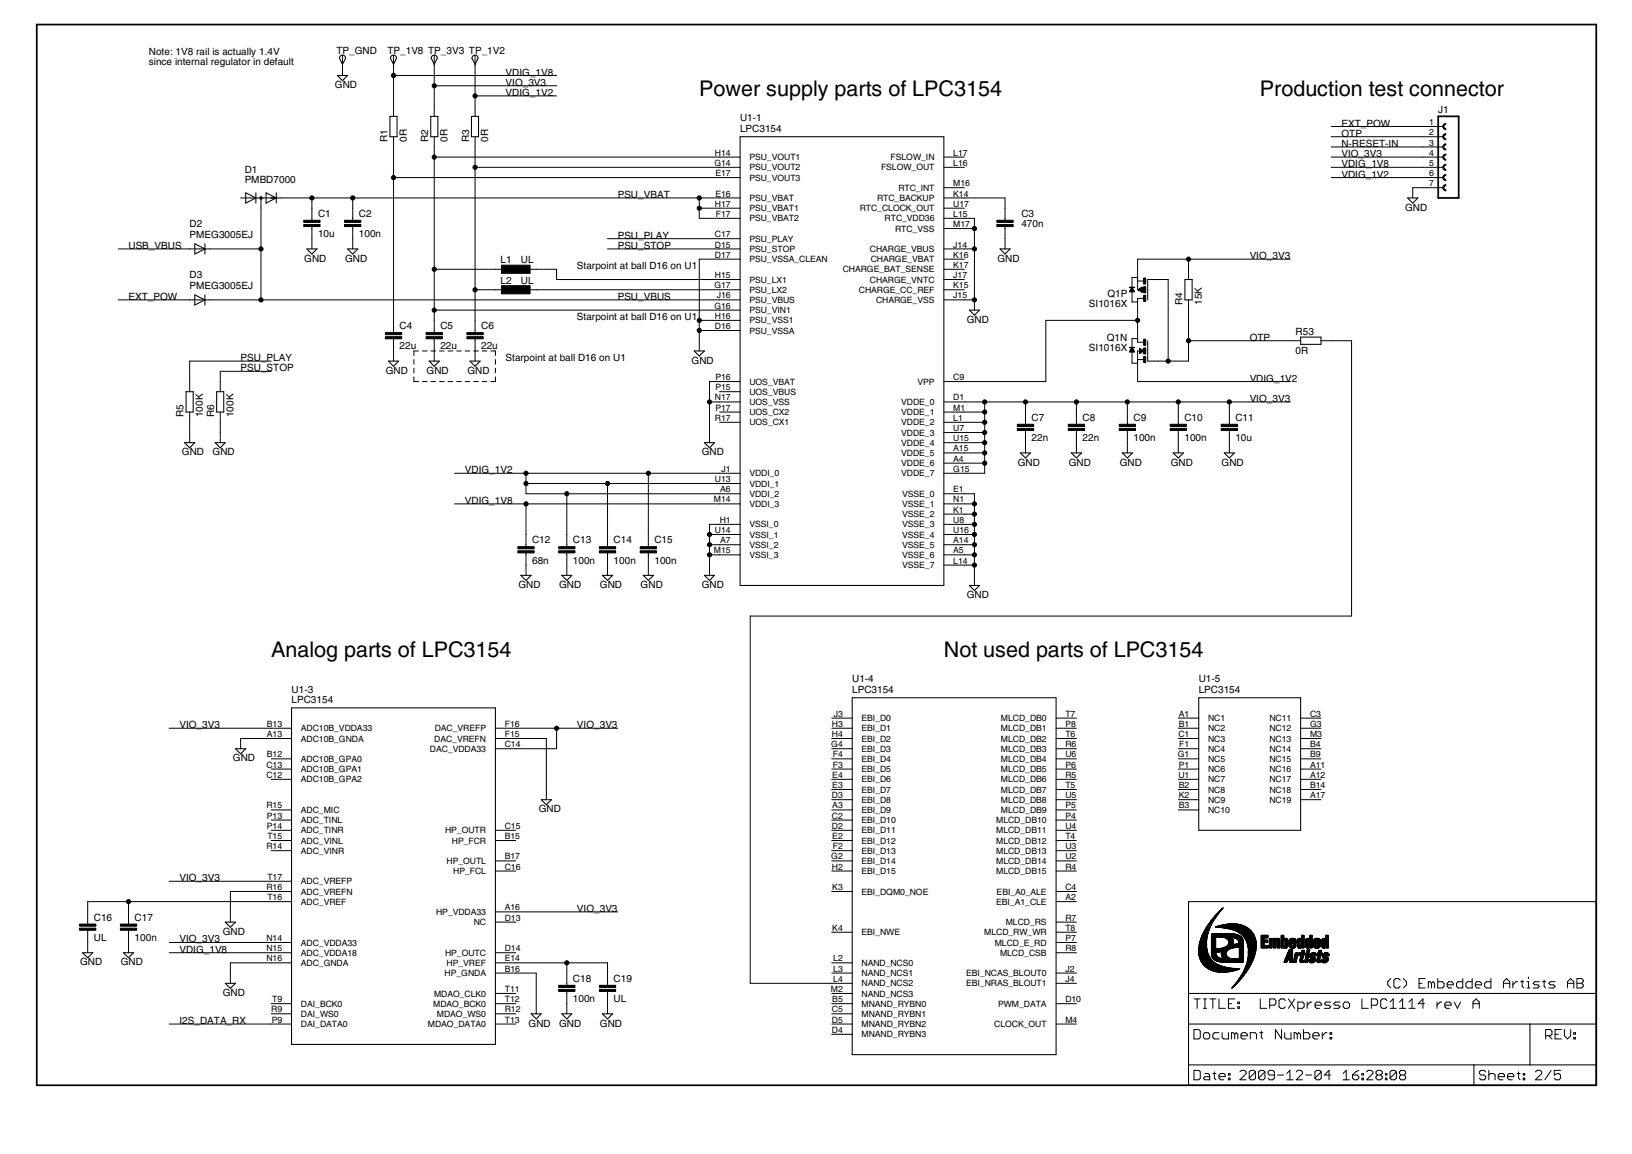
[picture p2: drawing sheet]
<svg xmlns="http://www.w3.org/2000/svg" width="297mm" height="210mm" viewBox="0 0 297 210" stroke-linecap="round" stroke-linejoin="round" font-family="sans-serif">
<defs><g id="words">
<g font-size="4.5">
<text x="127.3" y="17.5">Power supply parts of LPC3154</text>
<text x="229.3" y="17.5">Production test connector</text>
<text x="49.4" y="119.5">Analog parts of LPC3154</text>
<text x="171.8" y="119.5">Not used parts of LPC3154</text>
</g>
<g font-size="2.1">
<text x="27.1" y="10">Note: 1V8 rail is actually 1.4V</text>
<text x="27.1" y="11.9">since internal regulator in default</text>
<text x="61.2" y="9.8">TP_GND</text>
<text x="70.5" y="9.8">TP_1V8 TP_3V3 TP_1V2</text>
<text x="61" y="16.1">GND</text>
<text x="92" y="15.6">VIO_3V3</text>
<text x="92" y="13.7">VDIG_1V8</text>
<text x="92" y="17.5">VDIG_1V2</text>
<text x="134.7" y="23.9">LPC3154</text>
<text x="134.7" y="22.1">U1-1</text>
<text x="244.1" y="23">EXT_POW</text>
<text x="261.8" y="20.6">J1</text>
<text x="70.5" y="25.8" transform="rotate(-90 70.5 25.8)">R1</text>
<text x="74" y="25.8" transform="rotate(-90 74 25.8)">0R</text>
<text x="77.9" y="25.8" transform="rotate(-90 77.9 25.8)">R2</text>
<text x="81.5" y="25.8" transform="rotate(-90 81.5 25.8)">0R</text>
<text x="85.4" y="25.8" transform="rotate(-90 85.4 25.8)">R3</text>
<text x="88.9" y="25.8" transform="rotate(-90 88.9 25.8)">0R</text>
<text x="244.1" y="28.6">VIO_3V3</text>
<text x="244.1" y="24.9">OTP</text>
<text x="244.1" y="26.7">N-RESET-IN</text>
<text x="44.5" y="33.3">PMBD7000</text>
<text x="44.5" y="31.4">D1</text>
<text x="244.1" y="30.4">VDIG_1V8</text>
<text x="244.1" y="32.3">VDIG_1V2</text>
<text x="34.5" y="41.2">D2</text>
<text x="57.9" y="39.4">C1</text>
<text x="65.3" y="39.4">C2</text>
<text x="112.4" y="36">PSU_VBAT</text>
<text x="185.9" y="41.3">470n</text>
<text x="185.9" y="39.4">C3</text>
<text x="255.7" y="38.3">GND</text>
<text x="23.4" y="45.3">USB_VBUS</text>
<text x="34.5" y="43.3">PMEG3005EJ</text>
<text x="55.4" y="47.6">GND</text>
<text x="57.9" y="43.1">10u</text>
<text x="62.8" y="47.6">GND</text>
<text x="65.3" y="43.1">100n</text>
<text x="91.1" y="47.9">L1</text>
<text x="94.8" y="47.9">UL</text>
<text x="112.4" y="43.4">PSU_PLAY</text>
<text x="112.4" y="45.3">PSU_STOP</text>
<text x="181.5" y="47.6">GND</text>
<text x="227.5" y="47.1">VIO_3V3</text>
<text x="34.5" y="52.5">PMEG3005EJ</text>
<text x="34.5" y="50.5">D3</text>
<text x="91.1" y="51.6">L2</text>
<text x="94.8" y="51.6">UL</text>
<text x="105" y="49">Starpoint at ball D16 on U1</text>
<text x="201.6" y="54">Q1P</text>
<text x="23.4" y="54.6">EXT_POW</text>
<text x="72.7" y="59.8">C4</text>
<text x="80.2" y="59.8">C5</text>
<text x="87.6" y="59.8">C6</text>
<text x="105" y="58.3">Starpoint at ball D16 on U1</text>
<text x="112.4" y="54.6">PSU_VBUS</text>
<text x="176" y="58.7">GND</text>
<text x="198.2" y="55.8">SI1016X</text>
<text x="215.2" y="55.5" transform="rotate(-90 215.2 55.5)">R4</text>
<text x="218.7" y="55.5" transform="rotate(-90 218.7 55.5)">15K</text>
<text x="43.8" y="65.7">PSU_PLAY</text>
<text x="72.7" y="63.6">22u</text>
<text x="80.2" y="63.6">22u</text>
<text x="87.6" y="63.6">22u</text>
<text x="92" y="65.7">Starpoint at ball D16 on U1</text>
<text x="198.2" y="63.8">SI1016X</text>
<text x="201.4" y="62">Q1N</text>
<text x="227.5" y="62">OTP</text>
<text x="235.8" y="64.4">0R</text>
<text x="235.8" y="60.9">R53</text>
<text x="43.8" y="67.5">PSU_STOP</text>
<text x="70.2" y="68">GND</text>
<text x="77.6" y="68">GND</text>
<text x="85.1" y="68">GND</text>
<text x="125.9" y="66.1">GND</text>
<text x="227.5" y="69.4">VDIG_1V2</text>
<text x="33.4" y="75.9" transform="rotate(-90 33.4 75.9)">R5</text>
<text x="36.9" y="75.9" transform="rotate(-90 36.9 75.9)">100K</text>
<text x="39" y="75.9" transform="rotate(-90 39 75.9)">R6</text>
<text x="42.5" y="75.9" transform="rotate(-90 42.5 75.9)">100K</text>
<text x="187.8" y="76.5">C7</text>
<text x="197" y="76.5">C8</text>
<text x="206.3" y="76.5">C9</text>
<text x="215.6" y="76.5">C10</text>
<text x="224.9" y="76.5">C11</text>
<text x="227.5" y="73.1">VIO_3V3</text>
<text x="33.1" y="82.8">GND</text>
<text x="38.7" y="82.8">GND</text>
<text x="127.7" y="82.8">GND</text>
<text x="187.8" y="80.2">22n</text>
<text x="197" y="80.2">22n</text>
<text x="206.3" y="80.2">100n</text>
<text x="215.6" y="80.2">100n</text>
<text x="224.9" y="80.2">10u</text>
<text x="84.6" y="86.1">VDIG_1V2</text>
<text x="185.2" y="84.7">GND</text>
<text x="194.5" y="84.7">GND</text>
<text x="203.8" y="84.7">GND</text>
<text x="213.1" y="84.7">GND</text>
<text x="222.4" y="84.7">GND</text>
<text x="84.6" y="91.7">VDIG_1V8</text>
<text x="96.8" y="98.8">C12</text>
<text x="104.3" y="98.8">C13</text>
<text x="111.7" y="98.8">C14</text>
<text x="119.1" y="98.8">C15</text>
<text x="94.3" y="107">GND</text>
<text x="96.8" y="102.5">68n</text>
<text x="101.8" y="107">GND</text>
<text x="104.3" y="102.5">100n</text>
<text x="109.2" y="107">GND</text>
<text x="111.7" y="102.5">100n</text>
<text x="116.6" y="107">GND</text>
<text x="119.1" y="102.5">100n</text>
<text x="127.7" y="107">GND</text>
<text x="176" y="108.8">GND</text>
<text x="53.1" y="126">U1-3</text>
<text x="155.1" y="126">LPC3154</text>
<text x="155.1" y="124.1">U1-4</text>
<text x="218.2" y="126">LPC3154</text>
<text x="218.2" y="124.1">U1-5</text>
<text x="53.1" y="127.8">LPC3154</text>
<text x="32.7" y="132.5">VIO_3V3</text>
<text x="105" y="132.5">VIO_3V3</text>
<text x="42.4" y="138.5">GND</text>
<text x="98.1" y="147.8">GND</text>
<text x="32.7" y="160.3">VIO_3V3</text>
<text x="17.1" y="167.4">C16</text>
<text x="24.5" y="167.4">C17</text>
<text x="105" y="165.9">VIO_3V3</text>
<text x="17.1" y="171.1">UL</text>
<text x="24.5" y="171.1">100n</text>
<text x="32.7" y="171.4">VIO_3V3</text>
<text x="32.7" y="173.3">VDIG_1V8</text>
<text x="40.5" y="170">GND</text>
<text x="14.6" y="175.6">GND</text>
<text x="22" y="175.6">GND</text>
<text x="104.3" y="178.6">C18</text>
<text x="111.7" y="178.6">C19</text>
<text x="40.5" y="181.2">GND</text>
<text x="104.3" y="182.3">100n</text>
<text x="111.7" y="182.3">UL</text>
<text x="32.7" y="186.3">I2S_DATA_RX</text>
<text x="96.2" y="186.7">GND</text>
<text x="101.8" y="186.7">GND</text>
<text x="109.2" y="186.7">GND</text>
</g>
<g font-size="1.8">
<text x="260.1" y="22.8">1</text>
<text x="130.1" y="28.3">H14</text>
<text x="136.4" y="29.1">PSU_VOUT1</text>
<text x="162.1" y="29.1">FSLOW_IN</text>
<text x="173.5" y="28.3">L17</text>
<text x="260.1" y="24.6">2</text>
<text x="260.1" y="26.5">3</text>
<text x="260.1" y="28.3">4</text>
<text x="130" y="30.2">G14</text>
<text x="130.2" y="32">E17</text>
<text x="130.2" y="35.7">E16</text>
<text x="136.4" y="31">PSU_VOUT2</text>
<text x="136.4" y="32.8">PSU_VOUT3</text>
<text x="160.4" y="31">FSLOW_OUT</text>
<text x="163.5" y="34.7">RTC_INT</text>
<text x="173.5" y="30.2">L16</text>
<text x="173.5" y="33.9">M16</text>
<text x="173.5" y="35.7">K14</text>
<text x="260.1" y="30.2">5</text>
<text x="260.1" y="32">6</text>
<text x="260.1" y="33.9">7</text>
<text x="130.1" y="37.6">H17</text>
<text x="130.3" y="39.5">F17</text>
<text x="136.4" y="36.6">PSU_VBAT</text>
<text x="136.4" y="38.4">PSU_VBAT1</text>
<text x="136.4" y="40.3">PSU_VBAT2</text>
<text x="156.5" y="38.4">RTC_CLOCK_OUT</text>
<text x="159.6" y="36.6">RTC_BACKUP</text>
<text x="161" y="40.3">RTC_VDD36</text>
<text x="173.5" y="39.5">L15</text>
<text x="173.5" y="41.3">M17</text>
<text x="173.5" y="37.6">U17</text>
<text x="130.1" y="43.2">C17</text>
<text x="130.1" y="45">D15</text>
<text x="130.1" y="46.9">D17</text>
<text x="136.4" y="44">PSU_PLAY</text>
<text x="136.4" y="45.8">PSU_STOP</text>
<text x="136.4" y="47.7">PSU_VSSA_CLEAN</text>
<text x="158.3" y="45.8">CHARGE_VBUS</text>
<text x="158.5" y="47.7">CHARGE_VBAT</text>
<text x="162.9" y="42.1">RTC_VSS</text>
<text x="173.5" y="45">J14</text>
<text x="173.5" y="46.9">K16</text>
<text x="130" y="52.4">G17</text>
<text x="130.1" y="50.6">H15</text>
<text x="136.4" y="51.4">PSU_LX1</text>
<text x="136.4" y="53.3">PSU_LX2</text>
<text x="153.4" y="49.6">CHARGE_BAT_SENSE</text>
<text x="156.3" y="53.3">CHARGE_CC_REF</text>
<text x="158.3" y="51.4">CHARGE_VNTC</text>
<text x="173.5" y="48.7">K17</text>
<text x="173.5" y="50.6">J17</text>
<text x="173.5" y="52.4">K15</text>
<text x="130" y="56.1">G16</text>
<text x="130.1" y="58">H16</text>
<text x="130.1" y="59.9">D16</text>
<text x="130.5" y="54.3">J16</text>
<text x="136.4" y="55.1">PSU_VBUS</text>
<text x="136.4" y="57">PSU_VIN1</text>
<text x="136.4" y="58.8">PSU_VSS1</text>
<text x="159.4" y="55.1">CHARGE_VSS</text>
<text x="173.5" y="54.3">J15</text>
<text x="136.4" y="60.7">PSU_VSSA</text>
<text x="130.2" y="69.1">P16</text>
<text x="130.2" y="71">P15</text>
<text x="136.4" y="70">UOS_VBAT</text>
<text x="136.4" y="71.8">UOS_VBUS</text>
<text x="167" y="70">VPP</text>
<text x="173.5" y="69.1">C9</text>
<text x="130.1" y="72.8">N17</text>
<text x="130.1" y="76.6">R17</text>
<text x="130.2" y="74.7">P17</text>
<text x="136.4" y="73.7">UOS_VSS</text>
<text x="136.4" y="75.5">UOS_CX2</text>
<text x="136.4" y="77.4">UOS_CX1</text>
<text x="164" y="73.7">VDDE_0</text>
<text x="164" y="75.5">VDDE_1</text>
<text x="164" y="77.4">VDDE_2</text>
<text x="173.5" y="72.8">D1</text>
<text x="173.5" y="74.7">M1</text>
<text x="173.5" y="76.6">L1</text>
<text x="164" y="79.2">VDDE_3</text>
<text x="164" y="81.1">VDDE_4</text>
<text x="164" y="82.9">VDDE_5</text>
<text x="173.5" y="78.4">U7</text>
<text x="173.5" y="80.3">U15</text>
<text x="173.5" y="82.1">A15</text>
<text x="173.5" y="84">A4</text>
<text x="130.1" y="87.7">U13</text>
<text x="131.1" y="89.5">A6</text>
<text x="131.3" y="85.8">J1</text>
<text x="136.4" y="86.6">VDDI_0</text>
<text x="136.4" y="88.5">VDDI_1</text>
<text x="164" y="84.8">VDDE_6</text>
<text x="164" y="86.7">VDDE_7</text>
<text x="173.5" y="85.8">G15</text>
<text x="173.5" y="89.5">E1</text>
<text x="129.9" y="91.4">M14</text>
<text x="131" y="95.1">H1</text>
<text x="136.4" y="90.4">VDDI_2</text>
<text x="136.4" y="92.2">VDDI_3</text>
<text x="136.4" y="95.9">VSSI_0</text>
<text x="164.2" y="90.4">VSSE_0</text>
<text x="164.2" y="92.2">VSSE_1</text>
<text x="164.2" y="94.1">VSSE_2</text>
<text x="164.2" y="95.9">VSSE_3</text>
<text x="173.5" y="91.4">N1</text>
<text x="173.5" y="93.3">K1</text>
<text x="173.5" y="95.1">U8</text>
<text x="129.9" y="100.7">M15</text>
<text x="130.1" y="97">U14</text>
<text x="131.1" y="98.8">A7</text>
<text x="136.4" y="97.8">VSSI_1</text>
<text x="136.4" y="99.6">VSSI_2</text>
<text x="136.4" y="101.5">VSSI_3</text>
<text x="164.2" y="97.8">VSSE_4</text>
<text x="164.2" y="99.6">VSSE_5</text>
<text x="164.2" y="101.5">VSSE_6</text>
<text x="173.5" y="97">U16</text>
<text x="173.5" y="98.8">A14</text>
<text x="173.5" y="100.7">A5</text>
<text x="164.2" y="103.4">VSSE_7</text>
<text x="173.5" y="102.5">L14</text>
<text x="151.7" y="130.4">J3</text>
<text x="156.8" y="131.2">EBI_D0</text>
<text x="182.2" y="131.2">MLCD_DB0</text>
<text x="193.9" y="130.4">T7</text>
<text x="214.6" y="130.4">A1</text>
<text x="219.9" y="131.2">NC1</text>
<text x="231" y="131.2">NC11</text>
<text x="238.4" y="130.4">C3</text>
<text x="48.6" y="132.2">B13</text>
<text x="48.6" y="134.1">A13</text>
<text x="48.6" y="137.8">B12</text>
<text x="54.8" y="133">ADC10B_VDDA33</text>
<text x="54.8" y="134.9">ADC10B_GNDA</text>
<text x="78.3" y="136.7">DAC_VDDA33</text>
<text x="79" y="134.9">DAC_VREFN</text>
<text x="79.1" y="133">DAC_VREFP</text>
<text x="91.9" y="132.2">F16</text>
<text x="91.9" y="134.1">F15</text>
<text x="91.9" y="135.9">C14</text>
<text x="151.3" y="135.9">G4</text>
<text x="151.4" y="132.2">H3</text>
<text x="151.4" y="134.1">H4</text>
<text x="151.6" y="137.8">F4</text>
<text x="156.8" y="133">EBI_D1</text>
<text x="156.8" y="134.9">EBI_D2</text>
<text x="156.8" y="136.7">EBI_D3</text>
<text x="182.2" y="133">MLCD_DB1</text>
<text x="182.2" y="134.9">MLCD_DB2</text>
<text x="182.2" y="136.7">MLCD_DB3</text>
<text x="193.9" y="132.2">P8</text>
<text x="193.9" y="134.1">T6</text>
<text x="193.9" y="135.9">R6</text>
<text x="193.9" y="137.8">U6</text>
<text x="214.4" y="137.8">G1</text>
<text x="214.5" y="134.1">C1</text>
<text x="214.6" y="132.2">B1</text>
<text x="214.6" y="135.9">F1</text>
<text x="219.9" y="133">NC2</text>
<text x="219.9" y="134.9">NC3</text>
<text x="219.9" y="136.7">NC4</text>
<text x="231" y="133">NC12</text>
<text x="231" y="134.9">NC13</text>
<text x="231" y="136.7">NC14</text>
<text x="238.4" y="132.2">G3</text>
<text x="238.4" y="134.1">M3</text>
<text x="238.4" y="135.9">B4</text>
<text x="238.4" y="137.8">B9</text>
<text x="48.5" y="141.5">C12</text>
<text x="48.5" y="139.6">C13</text>
<text x="54.8" y="138.6">ADC10B_GPA0</text>
<text x="54.8" y="142.3">ADC10B_GPA2</text>
<text x="54.8" y="140.4">ADC10B_GPA1</text>
<text x="151.5" y="141.5">E4</text>
<text x="151.5" y="143.3">E3</text>
<text x="151.6" y="139.6">F3</text>
<text x="156.8" y="138.6">EBI_D4</text>
<text x="156.8" y="140.4">EBI_D5</text>
<text x="156.8" y="142.3">EBI_D6</text>
<text x="182.2" y="138.6">MLCD_DB4</text>
<text x="182.2" y="140.5">MLCD_DB5</text>
<text x="182.2" y="142.3">MLCD_DB6</text>
<text x="193.9" y="139.6">P6</text>
<text x="193.9" y="141.5">R5</text>
<text x="193.9" y="143.3">T5</text>
<text x="214.5" y="141.5">U1</text>
<text x="214.6" y="139.6">P1</text>
<text x="214.6" y="143.3">B2</text>
<text x="219.9" y="138.6">NC5</text>
<text x="219.9" y="140.4">NC6</text>
<text x="219.9" y="142.3">NC7</text>
<text x="231" y="138.6">NC15</text>
<text x="231" y="140.5">NC16</text>
<text x="231" y="142.3">NC17</text>
<text x="238.4" y="139.6">A11</text>
<text x="238.4" y="141.5">A12</text>
<text x="238.4" y="143.3">B14</text>
<text x="48.5" y="147.1">R15</text>
<text x="48.6" y="148.9">P13</text>
<text x="54.8" y="147.9">ADC_MIC</text>
<text x="54.8" y="149.7">ADC_TINL</text>
<text x="151.4" y="145.2">D3</text>
<text x="151.4" y="148.9">C2</text>
<text x="151.5" y="147.1">A3</text>
<text x="156.8" y="144.2">EBI_D7</text>
<text x="156.8" y="146">EBI_D8</text>
<text x="156.8" y="147.9">EBI_D9</text>
<text x="156.8" y="149.7">EBI_D10</text>
<text x="181.3" y="149.7">MLCD_DB10</text>
<text x="182.2" y="144.2">MLCD_DB7</text>
<text x="182.2" y="146">MLCD_DB8</text>
<text x="182.2" y="147.9">MLCD_DB9</text>
<text x="193.9" y="145.2">U5</text>
<text x="193.9" y="147.1">P5</text>
<text x="193.9" y="148.9">P4</text>
<text x="214.6" y="145.2">K2</text>
<text x="214.6" y="147.1">B3</text>
<text x="219.9" y="144.2">NC8</text>
<text x="219.9" y="146">NC9</text>
<text x="219.9" y="147.9">NC10</text>
<text x="231" y="144.2">NC18</text>
<text x="231" y="146">NC19</text>
<text x="238.4" y="145.2">A17</text>
<text x="48.5" y="154.5">R14</text>
<text x="48.6" y="150.8">P14</text>
<text x="48.7" y="152.6">T15</text>
<text x="54.8" y="151.6">ADC_TINR</text>
<text x="54.8" y="153.4">ADC_VINL</text>
<text x="54.8" y="155.3">ADC_VINR</text>
<text x="81" y="151.6">HP_OUTR</text>
<text x="82.2" y="153.4">HP_FCR</text>
<text x="91.9" y="152.6">B15</text>
<text x="91.9" y="150.8">C15</text>
<text x="151.4" y="150.8">D2</text>
<text x="151.5" y="152.6">E2</text>
<text x="151.6" y="154.5">F2</text>
<text x="156.8" y="151.6">EBI_D11</text>
<text x="156.8" y="153.4">EBI_D12</text>
<text x="156.8" y="155.3">EBI_D13</text>
<text x="181.3" y="151.6">MLCD_DB11</text>
<text x="181.3" y="153.4">MLCD_DB12</text>
<text x="181.3" y="155.3">MLCD_DB13</text>
<text x="193.9" y="150.8">U4</text>
<text x="193.9" y="152.6">T4</text>
<text x="193.9" y="154.5">U3</text>
<text x="48.5" y="161.9">R16</text>
<text x="48.7" y="160">T17</text>
<text x="54.8" y="160.9">ADC_VREFP</text>
<text x="81.3" y="157.2">HP_OUTL</text>
<text x="82.5" y="159">HP_FCL</text>
<text x="91.9" y="158.2">C16</text>
<text x="91.9" y="156.3">B17</text>
<text x="151.3" y="156.3">G2</text>
<text x="151.4" y="158.2">H2</text>
<text x="151.5" y="161.9">K3</text>
<text x="156.8" y="157.1">EBI_D14</text>
<text x="156.8" y="159">EBI_D15</text>
<text x="181.3" y="157.2">MLCD_DB14</text>
<text x="181.3" y="159">MLCD_DB15</text>
<text x="193.9" y="156.3">U2</text>
<text x="193.9" y="158.2">R4</text>
<text x="193.9" y="161.9">C4</text>
<text x="48.7" y="163.7">T16</text>
<text x="54.8" y="162.7">ADC_VREFN</text>
<text x="54.8" y="164.6">ADC_VREF</text>
<text x="79.4" y="166.4">HP_VDDA33</text>
<text x="91.9" y="167.5">D13</text>
<text x="91.9" y="165.6">A16</text>
<text x="156.8" y="162.7">EBI_DQM0_NOE</text>
<text x="181.3" y="164.6">EBI_A1_CLE</text>
<text x="181.4" y="162.7">EBI_A0_ALE</text>
<text x="193.9" y="163.7">A2</text>
<text x="193.9" y="167.5">R7</text>
<text x="48.5" y="173">N15</text>
<text x="48.5" y="171.2">N14</text>
<text x="54.8" y="173.8">ADC_VDDA18</text>
<text x="54.8" y="172">ADC_VDDA33</text>
<text x="81" y="173.8">HP_OUTC</text>
<text x="86.2" y="168.3">NC</text>
<text x="91.9" y="173">D14</text>
<text x="151.5" y="169.3">K4</text>
<text x="156.8" y="170.1">EBI_NWE</text>
<text x="179.1" y="170.1">MLCD_RW_WR</text>
<text x="181.1" y="172">MLCD_E_RD</text>
<text x="182" y="173.8">MLCD_CSB</text>
<text x="183" y="168.3">MLCD_RS</text>
<text x="193.9" y="169.3">T8</text>
<text x="193.9" y="173">R8</text>
<text x="193.9" y="171.2">P7</text>
<text x="48.5" y="174.9">N16</text>
<text x="54.8" y="175.7">ADC_GNDA</text>
<text x="80.9" y="177.6">HP_GNDA</text>
<text x="81.3" y="175.7">HP_VREF</text>
<text x="91.9" y="176.7">B16</text>
<text x="91.9" y="174.9">E14</text>
<text x="151.7" y="174.9">L2</text>
<text x="151.7" y="176.7">L3</text>
<text x="151.7" y="178.6">L4</text>
<text x="156.8" y="175.7">NAND_NCS0</text>
<text x="156.8" y="177.6">NAND_NCS1</text>
<text x="156.8" y="179.4">NAND_NCS2</text>
<text x="175.9" y="177.6">EBI_NCAS_BLOUT0</text>
<text x="175.9" y="179.4">EBI_NRAS_BLOUT1</text>
<text x="193.9" y="176.7">J2</text>
<text x="193.9" y="178.6">J4</text>
<text x="49.4" y="184.2">R9</text>
<text x="49.5" y="182.3">T9</text>
<text x="54.8" y="183.1">DAI_BCK0</text>
<text x="54.8" y="185">DAI_WS0</text>
<text x="78.8" y="183.1">MDAO_BCK0</text>
<text x="79" y="181.3">MDAO_CLK0</text>
<text x="79.5" y="185">MDAO_WS0</text>
<text x="91.9" y="184.2">R12</text>
<text x="91.9" y="182.3">T12</text>
<text x="91.9" y="180.4">T11</text>
<text x="151.2" y="180.4">M2</text>
<text x="151.4" y="184.2">C5</text>
<text x="151.5" y="182.3">B5</text>
<text x="156.8" y="181.3">NAND_NCS3</text>
<text x="156.8" y="183.1">MNAND_RYBN0</text>
<text x="156.8" y="185">MNAND_RYBN1</text>
<text x="181.7" y="183.1">PWM_DATA</text>
<text x="193.9" y="182.3">D10</text>
<text x="49.5" y="186">P9</text>
<text x="54.8" y="186.8">DAI_DATA0</text>
<text x="77.9" y="186.8">MDAO_DATA0</text>
<text x="91.9" y="186">T13</text>
<text x="151.4" y="186">D5</text>
<text x="151.4" y="187.9">D4</text>
<text x="156.8" y="186.8">MNAND_RYBN2</text>
<text x="156.8" y="188.7">MNAND_RYBN3</text>
<text x="181" y="186.8">CLOCK_OUT</text>
<text x="193.9" y="186">M4</text>
</g>
</g></defs>
<g fill="#000" stroke="#000" stroke-width=".19">
<path d="M61.4 13.7h1.9zM61.8 10.6l.5 1.1zM61.4 13.7l.9 1zM62.9 10.6l-.6 1.1zM63.3 13.7l-1 1zM71.1 10.6l.5 1.1zM72.2 10.6l-.6 1.1zM78.5 10.6l.5 1.1zM79.6 10.6l-.6 1.1zM85.9 10.6l.6 1.1zM87 10.6l-.5 1.1zM44.7 36.9l1.9-.9z"/>
<path d="M44.7 35.1v1.8zM44.7 35.1l1.9 .9zM46.6 35.1v.9zM46.6 36v.9zM48.4 36.9l1.9-.9zM48.4 35.1v1.8zM48.4 35.1l1.9 .9zM50.3 35.1v.9zM50.3 36v.9zM71 21.2v3.7zM72.3 21.2v3.7zM71 21.2h1.3z"/>
<path d="M71 24.9h1.3zM78.4 21.2v3.7zM79.7 21.2v3.7zM78.4 21.2h1.3zM78.4 24.9h1.3zM85.8 21.2v3.7zM87.1 21.2v3.7zM85.8 21.2h1.3zM85.8 24.9h1.3zM134.7 24.9h37.1zM171.8 24.9v81.6zM256.2 36h1.9z"/>
<path d="M256.2 36l.9 .9zM258.1 36l-1 .9zM35.5 55.5l1.8-1zM35.5 53.6v1.9zM35.5 46.2l1.8-.9zM35.5 44.3v1.9zM35.5 53.6l1.8 .9zM37.3 53.6v.9zM37.3 54.5v1zM35.5 44.3l1.8 1zM37.3 44.3v1zM37.3 45.3v.9z"/>
<path d="M55.9 45.3h1.8zM55.9 45.3l.9 .9zM56.8 46.2l.9-.9zM63.3 45.3h1.8zM63.3 45.3l.9 .9zM65.1 45.3l-.9 .9zM176.4 56.4h1.9zM176.4 56.4l1 .9zM178.3 56.4l-.9 .9zM182 45.3h1.9zM182 45.3l.9 .9zM183.9 45.3l-1 .9z"/>
<path d="M215.7 50.8v3.7zM217 50.8v3.7zM215.7 50.8h1.3zM215.7 54.5h1.3zM33.9 71.2v3.8zM35.2 71.2v3.8zM33.9 71.2h1.3zM33.9 75h1.3zM39.4 71.2v3.8zM40.7 71.2v3.8zM39.4 71.2h1.3zM39.4 75h1.3z"/>
<path d="M70.7 65.7h1.8zM70.7 65.7l.9 .9zM72.5 65.7l-.9 .9zM78.1 65.7h1.9zM78.1 65.7l.9 .9zM80 65.7l-1 .9zM85.5 65.7h1.9zM85.5 65.7l1 .9zM87.4 65.7l-.9 .9zM126.3 63.8h1.9zM126.3 63.8l1 .9zM127.3 64.7l.9-.9z"/>
<path d="M236.7 62.6h3.7zM236.7 61.3v1.3zM236.7 61.3h3.7zM240.4 61.3v1.3zM33.6 80.5h1.9zM33.6 80.5l.9 .9zM35.5 80.5l-1 .9zM39.2 80.5h1.8zM39.2 80.5l.9 .9zM41 80.5l-.9 .9zM128.2 80.5h1.8zM128.2 80.5l.9 .9z"/>
<path d="M130 80.5l-.9 .9zM185.7 82.4h1.9zM185.7 82.4l.9 .9zM187.6 82.4l-1 .9zM195 82.4h1.8zM195 82.4l.9 .9zM195.9 83.3l.9-.9zM204.3 82.4h1.8zM204.3 82.4l.9 .9zM206.1 82.4l-.9 .9zM213.5 82.4h1.9zM213.5 82.4l1 .9z"/>
<path d="M215.4 82.4l-.9 .9zM222.8 82.4h1.9zM222.8 82.4l1 .9zM224.7 82.4l-.9 .9zM94.8 104.6h1.9zM94.8 104.6l.9 1zM96.7 104.6l-1 1zM102.2 104.6h1.9zM102.2 104.6l1 1zM104.1 104.6l-.9 1zM109.6 104.6h1.9zM109.6 104.6l1 1z"/>
<path d="M111.5 104.6l-.9 1zM117.1 104.6h1.8zM117.1 104.6l.9 1zM118.9 104.6l-.9 1zM128.2 104.6h1.8zM128.2 104.6l.9 1zM130 104.6l-.9 1zM134.7 24.9v81.6zM134.7 106.5h37.1zM176.4 106.5h1.9zM176.4 106.5l1 .9zM178.3 106.5l-.9 .9z"/>
<path d="M42.9 136.2h1.8zM42.9 136.2l.9 .9zM44.7 136.2l-.9 .9zM53.1 128.8h37.1zM90.2 128.8v61.2zM155.1 126.9h37.1zM192.2 126.9v64.9zM218.2 126.9h18.5zM236.7 126.9v24.1zM98.5 145.5h1.9zM98.5 145.5l.9 .9zM100.4 145.5l-1 .9z"/>
<path d="M218.2 126.9v24.1zM218.2 151h18.5zM15 173.3h1.9zM15 173.3l1 .9zM16 174.2l.9-.9zM22.5 173.3h1.8zM22.5 173.3l.9 .9zM23.4 174.2l.9-.9zM41 167.7h1.9zM41 178.9h1.9zM41 167.7l.9 1zM41 178.9l.9 .9z"/>
<path d="M42.9 167.7l-1 1zM41.9 179.8l1-.9zM216.3 164h74.2zM290.5 164v16.7zM53.1 128.8v61.2zM53.1 190h37.1zM96.7 184.4h1.8zM96.7 184.4l.9 .9zM98.5 184.4l-.9 .9zM102.2 184.4h1.9zM102.2 184.4l1 .9zM104.1 184.4l-.9 .9z"/>
<path d="M109.6 184.4h1.9zM109.6 184.4l1 .9zM111.5 184.4l-.9 .9zM155.1 126.9v64.9zM155.1 191.8h37.1zM216.3 197.4h52zM216.3 193.7v3.7zM216.3 193.7h52zM216.3 186.3v7.4zM216.3 180.7v5.6zM216.3 180.7h74.2zM216.3 164v16.7z"/>
<path d="M268.3 193.7v3.7zM268.3 193.7h10.2zM268.3 197.4h22.2zM278.5 186.3v7.4zM216.3 186.3h62.2zM278.5 193.7h12zM278.5 186.3h12zM290.5 186.3v7.4zM290.5 193.7v3.7zM290.5 180.7v5.6z"/>
</g>
<g fill="#000" stroke="#000" stroke-width=".18">
<path d="M62.3 10v1.9zM62.3 11.9v1.8zM71.6 19.3v1.9zM71.6 10v1.9zM71.6 13.7v5.6zM71.6 13.7h29.7zM71.6 11.9v1.8zM79 19.3v1.9zM79 10v1.9zM79 15.6v3.7zM79 15.6h22.3zM79 11.9v3.7z"/>
<path d="M86.5 19.3v1.9zM86.5 10v1.9zM86.5 17.4v1.9zM86.5 17.4h14.8zM86.5 11.9v5.5zM43.8 36h1.9zM45.7 36h.9zM47.5 36v1.9zM47.5 37.9v7.4zM49.4 36h.9zM46.6 36h3.7zM49.4 36h1.8z"/>
<path d="M56.8 37.9v1.8zM56.8 39.7v.4zM56.8 36v1.9zM51.2 36h5.6zM64.2 37.9v1.8zM64.2 39.7v.4zM64.2 36h63.1zM64.2 36v1.9zM56.8 36h7.4zM71.6 24.9v1.8zM71.6 26.7v5.6zM71.6 32.3v26z"/>
<path d="M79 24.9v1.8zM79 26.7v1.9zM79 28.6v20.4zM86.5 24.9v1.8zM86.5 26.7v3.7zM86.5 30.4v22.3zM127.3 36h3.7zM127.3 37.9v1.8zM127.3 36v1.9zM131 28.6h3.7zM131 30.4h3.7zM131 32.3h3.7z"/>
<path d="M131 36h3.7zM131 37.9h3.7zM131 39.7h3.7zM86.5 30.4h44.5zM79 28.6h52zM71.6 32.3h59.4zM127.3 37.9h3.7zM127.3 39.7h3.7zM171.8 28.6h3.7zM171.8 30.4h3.7zM171.8 34.1h3.7zM171.8 36h3.7z"/>
<path d="M171.8 39.7h3.7zM171.8 37.9h3.7zM175.5 39.7h1.9zM175.5 36h7.4zM177.4 39.7v1.9zM182.9 37.9v1.8zM182.9 39.7v.4zM182.9 36v1.9zM242.3 28.6h16.7zM242.3 30.4h16.7zM242.3 32.3h16.7zM242.3 26.7h16.7z"/>
<path d="M257.1 34.1v1.9zM257.1 34.1h1.9zM259 23h3.7zM259 24.9h3.7zM259 26.7h3.7zM259 28.6h3.7zM259 30.4h3.7zM259 32.3h3.7zM259 34.1h3.7zM242.3 23h16.7zM242.3 24.9h16.7zM34.5 54.5h1.9z"/>
<path d="M34.5 45.3h1.9zM21.5 45.3h13zM21.5 54.5h13zM36.4 54.5h1.8zM36.4 45.3h1.8zM38.2 54.5h9.3zM38.2 45.3h9.3zM47.5 45.3v9.2zM56.8 41.6v1.8zM56.8 41.2v.4zM56.8 43.4v1.9zM64.2 41.6v1.8z"/>
<path d="M64.2 41.2v.4zM64.2 43.4v1.9zM71.6 58.3v1.8zM79 58.3v1.8zM79 49v7.4zM79 56.4v1.9zM86.5 58.3v1.8zM86.5 52.7v5.6zM90.2 49h1.8zM90.2 52.7h1.8zM86.5 52.7h3.7zM79 49h11.2z"/>
<path d="M95.7 49h1.9zM95.7 52.7h1.9zM97.6 52.7h33.4zM101.3 49v1.8zM97.6 49h3.7zM127.3 47.1v11.2zM127.3 58.3v1.8zM131 43.4h3.7zM131 45.3h3.7zM131 47.1h3.7zM131 50.8h3.7zM131 52.7h3.7z"/>
<path d="M131 54.5h3.7zM131 56.4h3.7zM131 58.3h3.7zM127.3 47.1h3.7zM127.3 58.3h3.7zM101.3 50.8h29.7zM79 56.4h52zM110.6 43.4h20.4zM110.6 45.3h20.4zM47.5 54.5h83.5zM171.8 41.6h3.7zM171.8 45.3h3.7z"/>
<path d="M171.8 47.1h3.7zM171.8 49h3.7zM171.8 50.8h3.7zM171.8 52.7h3.7zM171.8 54.5h3.7zM175.5 41.6h1.9zM175.5 45.3h1.9zM175.5 54.5h1.9zM177.4 54.5v1.9zM177.4 41.6v3.7zM177.4 45.3v9.2zM182.9 41.6v1.8z"/>
<path d="M182.9 41.2v.4zM182.9 43.4v1.9zM190.4 58.3v11.1zM206 52.3l-.4 .8zM205.6 53h.9zM205.6 53h.8zM205.7 52.9h.7zM205.7 52.8h.6zM205.8 52.7h.5zM205.8 52.7h.4zM205.8 52.6h.4zM205.9 52.6h.3z"/>
<path d="M205.9 52.5h.2zM206 52.5h.1zM206 52.4h.1zM206 50.5v1.8zM206 50.5h1.1zM206 53v1.9zM206 52.3l.5 .8zM205.6 53.1h.9zM207.1 54.5v1.9zM207.1 49v1.8zM207.1 51.1v1.6zM207.1 54.3v.2z"/>
<path d="M206 54.9h1.1zM207.1 50.8v.3zM207.1 47.1v1.9zM190.4 58.3h16.7zM207.1 56.4v1.9zM207.1 52.7l.8-.5zM207.1 52.7h.8zM207.2 52.7h.7zM207.3 52.8h.6zM207.3 52.6h.6zM207.4 52.9h.5zM207.4 52.5h.5z"/>
<path d="M207.5 52.9h.4zM207.5 52.5h.4zM207.5 53h.4zM207.6 53h.3zM207.6 52.4h.3zM207.7 53h.2zM207.7 52.4h.2zM207.8 53.1h.1zM207.8 52.3h.1zM207.9 52.2v1zM207.1 52.7l.8 .5zM207.1 51.1h1.1z"/>
<path d="M207.1 54.3h1.1zM207.1 52.7h1.2zM208.9 50.8v3.7zM208.9 50.8h1.9zM210.8 50.8h1.8zM212.6 50.8v14.9zM216.3 49v1.8zM216.3 54.5v1.9zM207.1 47.1h9.2zM216.3 47.1v1.9zM216.3 56.4v5.6zM216.3 47.1h18.6z"/>
<path d="M34.5 69.4v1.8zM34.5 75v1.8zM34.5 78.7v1.8zM34.5 76.8v1.9zM34.5 65.7v3.7zM34.5 65.7h14.9zM40.1 69.4v1.8zM40.1 75v1.8zM40.1 78.7v1.8zM40.1 76.8v1.9zM40.1 67.5v1.9zM40.1 67.5h9.3z"/>
<path d="M71.6 62v1.8zM71.6 60.1v.4zM71.6 61.6v.4zM71.6 63.8v1.9zM75.3 63.8h.9zM75.3 68.6v.8zM75.3 67v.8zM75.3 65.4v.9zM75.3 63.8v.9zM75.3 69.4h.9zM76.9 63.8h.8zM76.9 69.4h.8z"/>
<path d="M78.4 63.8h.9zM79 62v1.8zM79 60.1v.4zM79 61.6v.4zM79 63.8v1.9zM78.4 69.4h.9zM80 63.8h.8zM80 69.4h.8zM81.6 63.8h.8zM81.6 69.4h.8zM83.1 63.8h.8zM83.1 69.4h.8z"/>
<path d="M84.7 63.8h.8zM84.7 69.4h.8zM86.2 63.8h.9zM86.5 62v1.8zM86.5 60.1v.4zM86.5 61.6v.4zM86.5 63.8v1.9zM86.2 69.4h.9zM87.8 63.8h.8zM87.8 69.4h.8zM89.3 63.8h.9zM90.2 63.8v.9z"/>
<path d="M90.2 65.4v.9zM90.2 67v.8zM90.2 68.6v.8zM89.3 69.4h.9zM127.3 62v1.8zM127.3 60.1v1.9zM129.1 78.7v1.8zM129.1 73.1v5.6zM129.1 69.4v3.7zM131 60.1h3.7zM131 69.4h3.7zM131 71.2h3.7z"/>
<path d="M131 73.1h3.7zM131 75h3.7zM131 76.8h3.7zM129.1 73.1h1.9zM129.1 69.4h1.9zM127.3 60.1h3.7zM171.8 69.4h3.7zM171.8 73.1h3.7zM171.8 75h3.7zM171.8 76.8h3.7zM171.8 78.7h3.7zM175.5 73.1h3.7z"/>
<path d="M175.5 75h3.7zM175.5 76.8h3.7zM175.5 78.7h3.7zM179.2 73.1h7.4zM179.2 73.1v1.9zM179.2 75v1.8zM179.2 76.8v1.9zM186.6 75v1.8zM186.6 76.8v.4zM186.6 78.3v.4zM186.6 73.1v1.9zM186.6 73.1h9.3z"/>
<path d="M175.5 69.4h14.9zM195.9 75v1.8zM195.9 76.8v.4zM195.9 78.3v.4zM195.9 73.1v1.9zM195.9 73.1h9.3zM205.2 75v1.8zM205.2 76.8v.4zM205.2 78.3v.4zM205.2 73.1h9.3zM205.2 73.1v1.9zM205.6 64h.9z"/>
<path d="M205.6 63.9h.8zM205.7 63.9h.7zM205.7 63.8h.7zM205.7 63.8h.6zM205.7 63.7h.6zM205.8 63.7h.5zM205.8 63.6h.5zM205.8 63.6h.4zM205.9 63.5h.3zM205.9 63.4h.2zM206 63.4h.1zM206 64v2.1z"/>
<path d="M206 66.1h1.1zM206 61.6v1.7zM206 63.3l-.4 .7zM206 63.3l.5 .7zM207.1 60.1v1.9zM207.1 65.7v1.8zM207.1 63.8v1.6zM207.1 62v.3zM206 61.6h1.1zM207.1 65.4v.3zM207.1 67.5v1.9zM207.1 69.4h27.8z"/>
<path d="M207.1 58.3v1.8zM207.1 63.8h.3zM207.4 63.4v.9zM207.4 64.3l.8-.5zM207.4 64.2h.2zM207.4 64.1h.3zM207.4 64.1h.4zM207.4 64h.4zM207.4 64h.5zM207.4 63.9h.6zM207.4 63.9h.7zM207.4 63.8h.7z"/>
<path d="M207.4 63.7h.6zM207.4 63.7h.5zM207.4 63.6h.5zM207.4 63.6h.4zM207.4 63.6h.3zM207.4 63.5h.3zM207.4 63.5h.2zM207.4 63.4h.1zM207.1 65.4h1.1zM207.1 62.3h1.1zM207.4 63.4l.8 .4zM208.9 62v3.7z"/>
<path d="M208.9 65.7h1.9zM210.8 65.7h1.8zM214.5 75v1.8zM214.5 76.8v.4zM214.5 78.3v.4zM214.5 73.1h9.3zM214.5 73.1v1.9zM216.3 62v3.7zM212.6 65.7h3.7zM223.8 75v1.8zM223.8 76.8v.4zM223.8 78.3v.4z"/>
<path d="M223.8 73.1v1.9zM223.8 73.1h11.1zM234.9 62h1.8zM216.3 62h18.6zM240.4 62h1.9zM242.3 62h3.7zM82.7 86.1h13zM95.7 97.2v1.9zM95.7 99.1v.3zM95.7 91.7v5.5zM82.7 91.7h13zM95.7 87.9v1.9z"/>
<path d="M95.7 86.1v1.8zM95.7 87.9h14.9zM103.2 97.2v1.9zM103.2 99.1v.3zM103.2 89.8v7.4zM95.7 89.8h7.5zM110.6 97.2v1.9zM110.6 99.1v.3zM110.6 87.9v9.3zM118 97.2v1.9zM118 99.1v.3zM118 86.1v11.1z"/>
<path d="M95.7 86.1h22.3zM129.1 95.4v1.8zM129.1 97.2v1.9zM129.1 99.1v1.8zM131 86.1h3.7zM131 87.9h3.7zM131 89.8h3.7zM131 91.7h3.7zM131 95.4h3.7zM131 97.2h3.7zM131 99.1h3.7zM129.1 95.4h1.9z"/>
<path d="M129.1 99.1h1.9zM129.1 97.2h1.9zM95.7 91.7h35.3zM103.2 89.8h27.8zM110.6 87.9h20.4zM118 86.1h13zM171.8 80.5h3.7zM171.8 82.4h3.7zM171.8 84.2h3.7zM171.8 86.1h3.7zM171.8 89.8h3.7zM171.8 91.7h3.7z"/>
<path d="M171.8 93.5h3.7zM171.8 95.4h3.7zM171.8 97.2h3.7zM171.8 99.1h3.7zM175.5 89.8h1.9zM175.5 91.7h1.9zM175.5 93.5h1.9zM175.5 95.4h1.9zM175.5 97.2h1.9zM175.5 99.1h1.9zM175.5 80.5h3.7zM175.5 82.4h3.7z"/>
<path d="M175.5 84.2h3.7zM177.4 89.8v1.9zM177.4 91.7v1.8zM177.4 93.5v1.9zM177.4 95.4v1.8zM177.4 97.2v1.9zM177.4 99.1v1.8zM179.2 80.5v1.9zM179.2 82.4v1.8zM179.2 84.2v1.9zM175.5 86.1h3.7zM179.2 78.7v1.8z"/>
<path d="M186.6 78.7v1.8zM186.6 80.5v1.9zM195.9 78.7v1.8zM195.9 80.5v1.9zM205.2 78.7v1.8zM205.2 80.5v1.9zM214.5 78.7v1.8zM214.5 80.5v1.9zM223.8 80.5v1.9zM223.8 78.7v1.8zM95.7 100.9v1.9zM95.7 100.6v.3z"/>
<path d="M95.7 102.8v1.8zM103.2 100.9v1.9zM103.2 100.6v.3zM103.2 102.8v1.8zM110.6 100.9v1.9zM110.6 100.6v.3zM110.6 102.8v1.8zM118 100.9v1.9zM118 100.6v.3zM118 102.8v1.8zM129.1 102.8v1.8zM129.1 100.9v1.9z"/>
<path d="M131 100.9h3.7zM129.1 100.9h1.9zM136.5 112.1h109.5zM171.8 100.9h3.7zM171.8 102.8h3.7zM175.5 100.9h1.9zM175.5 102.8h1.9zM177.4 104.6v1.9zM177.4 100.9v1.9zM177.4 102.8v1.8zM246 62v50.1zM30.8 132.5h18.6z"/>
<path d="M43.8 134.3v1.9zM49.4 132.5h3.7zM49.4 134.3h3.7zM49.4 138h3.7zM49.4 139.9h3.7zM43.8 134.3h5.6zM90.2 132.5h3.7zM90.2 134.3h3.7zM90.2 136.2h3.7zM93.9 134.3h5.5zM93.9 136.2h7.4zM93.9 132.5h7.4z"/>
<path d="M99.4 134.3v9.3zM101.3 132.5h11.1zM101.3 132.5v3.7zM151.4 130.6h3.7zM151.4 132.5h3.7zM151.4 134.3h3.7zM151.4 136.2h3.7zM151.4 138h3.7zM151.4 139.9h3.7zM192.2 130.6h3.7zM192.2 132.5h3.7zM192.2 134.3h3.7z"/>
<path d="M192.2 136.2h3.7zM192.2 138h3.7zM192.2 139.9h3.7zM214.5 130.6h3.7zM214.5 132.5h3.7zM214.5 134.3h3.7zM214.5 136.2h3.7zM214.5 138h3.7zM214.5 139.9h3.7zM236.7 130.6h3.7zM236.7 132.5h3.7zM236.7 134.3h3.7z"/>
<path d="M236.7 136.2h3.7zM236.7 138h3.7zM236.7 139.9h3.7zM49.4 141.8h3.7zM49.4 147.3h3.7zM49.4 149.2h3.7zM49.4 151h3.7zM49.4 152.9h3.7zM49.4 154.7h3.7zM90.2 158.4h3.7zM90.2 156.6h3.7zM90.2 152.9h3.7z"/>
<path d="M90.2 151h3.7zM99.4 143.6v1.9zM151.4 141.8h3.7zM151.4 143.6h3.7zM151.4 145.5h3.7zM151.4 147.3h3.7zM151.4 149.2h3.7zM151.4 151h3.7zM151.4 152.9h3.7zM151.4 154.7h3.7zM151.4 156.6h3.7zM151.4 158.4h3.7z"/>
<path d="M192.2 141.8h3.7zM192.2 143.6h3.7zM192.2 145.5h3.7zM192.2 147.3h3.7zM192.2 149.2h3.7zM192.2 151h3.7zM192.2 152.9h3.7zM192.2 154.7h3.7zM192.2 156.6h3.7zM192.2 158.4h3.7zM214.5 141.8h3.7zM214.5 143.6h3.7z"/>
<path d="M214.5 145.5h3.7zM214.5 147.3h3.7zM236.7 141.8h3.7zM236.7 143.6h3.7zM236.7 145.5h3.7zM16 165.9v1.8zM16 169.6v1.8zM16 167.7v.4zM16 169.2v.4zM16 171.4v1.9zM16 164v1.9zM23.4 165.9v1.8z"/>
<path d="M23.4 169.6v1.8zM23.4 167.7v.4zM23.4 169.2v.4zM23.4 171.4v1.9zM23.4 164v1.9zM16 164h7.4zM30.8 160.3h18.6zM41.9 165.9v1.8zM41.9 177v1.9zM41.9 162.2v3.7zM41.9 175.1v1.9zM49.4 160.3h3.7z"/>
<path d="M49.4 162.2h3.7zM49.4 164h3.7zM49.4 173.3h3.7zM49.4 171.4h3.7zM49.4 175.1h3.7zM41.9 162.2h7.5zM41.9 175.1h7.5zM30.8 171.4h18.6zM30.8 173.3h18.6zM23.4 164h26zM90.2 177h3.7zM90.2 175.1h3.7z"/>
<path d="M90.2 173.3h3.7zM90.2 167.7h3.7zM90.2 165.9h3.7zM93.9 177h3.7zM93.9 165.9h18.5zM93.9 175.1h9.3zM97.6 177v5.6zM103.2 177v1.9zM103.2 178.9v.3zM103.2 175.1v1.9zM103.2 175.1h7.4zM110.6 177v1.9z"/>
<path d="M110.6 178.9v.3zM110.6 175.1v1.9zM136.5 112.1v66.8zM151.4 162.2h3.7zM151.4 169.6h3.7zM151.4 175.1h3.7zM151.4 177h3.7zM151.4 178.9h3.7zM136.5 178.9h14.9zM192.2 162.2h3.7zM192.2 164h3.7zM192.2 167.7h3.7z"/>
<path d="M192.2 169.6h3.7zM192.2 173.3h3.7zM192.2 171.4h3.7zM192.2 177h3.7zM192.2 178.9h3.7zM252.6 178.6v.5zM253.1 178l-.5 .6zM252.6 179.1l.5 .6zM253.7 178.3v1.1zM253.7 179.4l.3 .3zM254 178l-.3 .3zM254 179.7h.6z"/>
<path d="M254 178h.6zM254.8 179.4l-.2 .3zM254.6 178l.2 .3zM256 179.1l-.6 .6zM256 178.6v.5zM255.4 178l.6 .6zM258.3 178v1.7zM258.3 179.7h1.1zM258.3 178.9h.5zM258.3 178h1.1zM260 178.6v1.1zM260 178.6h.3z"/>
<path d="M260.3 178.6l.2 .3zM260.5 178.9v.8zM260.5 178.9l.3-.3zM260.8 178.6l.3 .3zM261.1 178.9v.8zM261.7 178v1.7zM261.7 179.7h.8zM262.5 179.7l.3-.3zM261.7 178.6h.8zM262.8 178.9v.5zM262.5 178.6l.3 .3zM263.4 178.9v.5z"/>
<path d="M263.7 178.6l-.3 .3zM263.4 179.4l.3 .3zM263.7 178.6h.5zM263.7 179.7h.5zM264.2 178.6l.3 .3zM264.5 178.9v.2zM263.4 179.1h1.1zM265.1 178.9v.5zM265.1 178.9l.3-.3zM265.1 179.4l.3 .3zM265.4 178.6h.8zM266.2 178v1.7z"/>
<path d="M265.4 179.7h.8zM266.8 178.9v.5zM266.8 178.9l.3-.3zM266.8 179.4l.3 .3zM267.1 178.6h.8zM267.9 178v1.7zM267.1 179.7h.8zM268.5 178.9v.5zM268.8 178.6l-.3 .3zM268.5 179.4l.3 .3zM268.8 178.6h.6zM268.8 179.7h.6z"/>
<path d="M269.4 178.6l.3 .3zM269.7 178.9v.2zM268.5 179.1h1.2zM270.2 178.9v.5zM270.2 178.9l.3-.3zM270.2 179.4l.3 .3zM270.5 178.6h.9zM271.4 178v1.7zM270.5 179.7h.9zM273.6 178.6v1.1zM273.6 178.6l.6-.6zM273.6 178.9h1.2z"/>
<path d="M274.2 178l.6 .6zM274.8 178.6v1.1zM275.4 178.6v1.1zM275.9 178.6l-.5 .5zM275.9 178.6h.3zM276.8 178.6h.5zM277.1 178.3v1.1zM277.1 179.4l.2 .3zM277.9 178.6h.3zM277.9 179.7h.6zM278.2 178.6v1.1zM278.2 177.7v.3z"/>
<path d="M279 179.7h.9zM279 178.9l.3-.3zM279 178.9l.3 .2zM279.3 178.6h.9zM280.2 179.4l-.3 .3zM279.3 179.1h.6zM279.9 179.1l.3 .3zM280.8 178.6h.5zM281.1 178.3v1.1zM281.1 179.4l.2 .3zM281.9 179.7h.8zM282.2 178.6l-.3 .3z"/>
<path d="M281.9 178.9l.3 .2zM282.2 178.6h.8zM282.7 179.7l.3-.3zM282.2 179.1h.5zM282.7 179.1l.3 .3zM285.3 178.6v1.1zM285.3 178.6l.6-.6zM285.3 178.9h1.1zM285.9 178l.5 .6zM286.4 178.6v1.1zM287 178v1.7zM287 178h.9z"/>
<path d="M287 178.9h.9zM287.9 178l.3 .3zM287.9 178.9l.3 .2zM287 179.7h.9zM288.2 178.3v.3zM287.9 178.9l.3-.3zM288.2 179.1v.3zM288.2 179.4l-.3 .3zM30.8 186.3h18.6zM49.4 182.6h3.7zM49.4 184.4h3.7zM49.4 186.3h3.7z"/>
<path d="M90.2 186.3h3.7zM90.2 184.4h3.7zM90.2 182.6h3.7zM90.2 180.7h3.7zM97.6 182.6v1.8zM103.2 180.7v1.9zM103.2 180.3v.4zM103.2 182.6v1.8zM110.6 180.7v1.9zM110.6 180.3v.4zM110.6 182.6v1.8zM151.4 180.7h3.7z"/>
<path d="M151.4 182.6h3.7zM151.4 184.4h3.7zM151.4 186.3h3.7zM151.4 188.1h3.7zM192.2 186.3h3.7zM192.2 182.6h3.7zM217.3 194.7v1.7zM217.3 196.4h.9zM217.3 181.7h1.2zM217.3 187.3v1.7zM217.3 189h.9zM217.9 181.7v1.7z"/>
<path d="M218.5 196.1l-.3 .3zM217.3 194.7h.9zM218.2 189l.3-.3zM217.3 187.3h.9zM218.5 195v1.1zM218.2 194.7l.3 .3zM218.5 187.6v1.1zM218.2 187.3l.3 .3zM219 196.1l.3-.3zM219 183.4h.6zM219 181.7h.6zM219 188.1v.6z"/>
<path d="M219 188.7l.3 .3zM219.3 195.3h.6zM219 196.1l.3 .3zM219.3 195.8h.9zM219.3 181.7v1.7zM219.3 189h.6zM219.3 187.8l-.3 .3zM219.9 195.3l.3 .2zM219.9 189l.3-.3zM219.3 187.8h.6zM220.2 195.5v.9zM219.3 196.4h.9z"/>
<path d="M220.2 181.7h1.1zM220.2 188.1v.6zM219.9 187.8l.3 .3zM220.7 195.3h.6zM220.7 181.7v1.7zM220.7 188.1v.6zM220.7 188.7l.3 .3zM221 195v1.1zM221 196.1l.3 .3zM221 187.8l-.3 .3zM221 189h.9zM221.9 195.5v.6z"/>
<path d="M221.9 195.5l.3-.2zM221.9 181.7v1.7zM221.9 183.4h1.1zM221 187.8h.9zM221.9 196.1l.3 .3zM222.2 195.3h.5zM222.4 187.8v.9zM222.4 188.7l.3 .3zM222.2 196.4h.5zM222.7 195.3l.3 .2zM222.7 189h.9zM223 195.5v.3z"/>
<path d="M221.9 195.8h1.1zM223.6 195.3h.3zM223.6 195.3v.2zM223.6 196.1h.3zM223.6 196.1v.3zM223.6 181.7v1.7zM223.6 183.4h1.1zM223.6 182.6h.6zM223.6 187.8v1.2zM223.9 195.3v.2zM223.6 195.5h.3zM223.9 196.1v.3z"/>
<path d="M223.6 196.4h.3zM224.2 187.8v1.2zM224.2 187.8h.3zM224.5 187.8l.2 .3zM223.6 181.7h1.1zM224.7 188.1v.9zM225 187.8l-.3 .3zM225 187.8l.3 .3zM225.3 182.3h.3zM225.3 182.3v.3zM225.3 183.1h.3zM225.3 183.1v.3z"/>
<path d="M225.3 188.1v.9zM225.6 182.3v.3zM225.3 182.6h.3zM225.6 183.1v.3zM225.3 183.4h.3zM226.8 195.3l-1.1 1.1zM225.9 188.1v.6zM226.1 187.8l-.2 .3zM226 194.7l-.3 .3zM225.9 188.7l.2 .3zM226.1 187.8h.6zM226 194.7h.5z"/>
<path d="M226.1 189h.6zM226.7 187.8l.3 .3zM225.7 196.4h1.1zM226.8 195v.3zM226.5 194.7l.3 .3zM227 188.1v.3zM225.9 188.4h1.1zM227.4 195v1.1zM227.4 195l.3-.3zM227.4 196.1l1.1-1.1zM227.6 187.8v1.2zM227.6 187.8h.8z"/>
<path d="M227.7 194.7h.5zM227.4 196.1l.3 .3zM228.2 194.7l.3 .3zM227.7 196.4h.5zM228.4 187.8l.3 .3zM228.5 195v1.1zM228.5 196.1l-.3 .3zM228.7 188.1v.9zM229.1 195v1.1zM229.1 195l.3-.3zM229.1 196.1l1.1-1.1zM229.3 187.8h.5z"/>
<path d="M229.4 194.7h.5zM229.1 196.1l.3 .3zM229.4 181.7v1.7zM229.4 183.4h1.1zM229.6 187.6v1.1zM229.6 188.7l.2 .3zM229.9 194.7l.3 .3zM229.4 196.4h.5zM230.2 195v1.1zM230.2 196.1l-.3 .3zM230.8 196.1l.3 .3zM230.8 195v.3z"/>
<path d="M230.8 195.3l.3 .2zM231.1 196.4h.5zM231.1 194.7l-.3 .3zM231.1 195.5h.8zM231.1 181.7v1.7zM231.1 181.7h.8zM231.6 196.4l.3-.3zM231.1 194.7h.5zM231.9 195v1.1zM231.6 194.7l.3 .3zM231.9 181.7l.3 .3zM231.1 182.8h.8z"/>
<path d="M232.1 187.3v1.7zM232.1 187.3l1.2 1.7zM232.2 182v.6zM232.2 182.6l-.3 .2zM232.5 195.5h1.1zM232.8 182v1.1zM232.8 183.1l.3 .3zM233.1 181.7l-.3 .3zM233.1 183.4h.6zM233.3 187.3v1.7zM233.1 181.7h.6zM233.9 183.1l-.2 .3z"/>
<path d="M233.8 187.8v.9zM233.8 188.7l.3 .3zM233.7 181.7l.2 .3zM234.1 189h.9zM234.2 195.3l.6-.6zM234.2 196.4h1.2zM234.5 181.7l1.1 1.7zM234.8 194.7v1.7zM235 187.8v1.2zM235.5 187.8v1.2zM235.5 187.8h.3zM235.6 181.7l-1.1 1.7z"/>
<path d="M235.8 187.8l.3 .3zM235.9 196.4l1.2-1.1zM236.1 188.1v.9zM236.4 187.8l-.3 .3zM236.2 194.7l-.3 .3zM236.2 182.3v1.7zM236.2 182.3h.9zM236.4 187.8l.3 .3zM236.7 188.1v.9zM236.2 194.7h.6zM235.9 196.4h1.2zM237.1 195v.3z"/>
<path d="M236.8 194.7l.3 .3zM237.1 182.3l.3 .3zM236.2 183.4h.9zM237.3 187.3v1.7zM237.3 189h.8zM237.4 182.6v.5zM237.1 183.4l.3-.3zM237.6 195.5h1.2zM237.9 182.3v1.1zM237.9 182.8l.6-.5zM238.1 189l.3-.3zM237.3 187.8h.8z"/>
<path d="M238.4 188.1v.6zM238.1 187.8l.3 .3zM238.5 182.3h.3zM239 188.1v.6zM239 188.1l.2-.3zM239 188.7l.2 .3zM239.2 187.8h.6zM239.3 195v1.1zM239.3 195l.3-.3zM239.3 196.1l1.2-1.1zM239.4 182.6v.5zM239.6 182.3l-.2 .3z"/>
<path d="M239.6 194.7h.6zM239.3 196.1l.3 .3zM239.4 183.1l.2 .3zM239.6 182.3h.6zM239.2 189h.6zM239.8 187.8l.3 .3zM240.1 188.1v.3zM239 188.4h1.1zM240.2 194.7l.3 .3zM239.6 196.4h.6zM239.6 183.4h.6zM240.2 182.3l.3 .3z"/>
<path d="M240.5 195v1.1zM240.5 196.1l-.3 .3zM240.5 182.6v.2zM239.4 182.8h1.1zM240.7 187.8v1.2zM240.7 188.4l.5-.6zM241 195.5h1.2zM241 183.4h.9zM241 182.6l.3-.3zM241.2 187.8h.3zM241 182.6l.3 .2zM241.3 182.3h.9z"/>
<path d="M241.9 194.7v1.7zM241.9 194.7l-.9 .8zM241.9 183.4l.3-.3zM241.3 182.8h.6zM242.1 187.8h.3zM242.1 187.8v.3zM242.1 188.7h.3zM242.1 188.7v.3zM241.9 182.8l.3 .3zM242.4 187.8v.3zM242.1 188.1h.3zM242.4 188.7v.3z"/>
<path d="M242.1 189h.3zM242.8 183.4h.8zM242.8 182.6l.3-.3zM242.8 182.6l.3 .2zM243.1 182.3h.8zM243.6 183.4l.3-.3zM243.1 182.8h.5zM243.6 182.8l.3 .3zM244.5 195.3l.5-.6zM244.5 196.4h1.1zM244.5 182.6v.5zM244.5 183.1l.3 .3z"/>
<path d="M244.8 183.4h.5zM244.8 182.3l-.3 .3zM245 194.7v1.7zM245.3 183.4l.3-.3zM244.8 182.3h.5zM245.6 182.6v.5zM245.3 182.3l.3 .3zM246.2 195.5v.6zM246.2 196.1l.3 .3zM246.5 196.4h.5zM246.2 195.5l.5-.5zM247.3 196.1l-.3 .3z"/>
<path d="M246.2 195.5h.8zM246.7 195l.6-.3zM247.3 195.8v.3zM247 195.5l.3 .3zM247.9 195.3h.3zM247.9 195.3v.2zM247.9 196.1h.3zM247.9 196.1v.3zM247.9 181.7v1.7zM247.9 183.4h1.1zM248.2 195.3v.2zM247.9 195.5h.3z"/>
<path d="M248.2 196.1v.3zM247.9 196.4h.3zM248.7 196.4l1.2-1.1zM248.7 195l.3-.3zM249 194.7h.6zM249.6 181.7v1.7zM249.6 181.7h.8zM248.7 196.4h1.2zM249.9 195v.3zM249.6 194.7l.3 .3zM250.4 195l.3-.3zM250.4 195.8v.3z"/>
<path d="M250.7 195.5l-.3 .3zM250.4 195v.3zM250.4 181.7l.3 .3zM249.6 182.8h.8zM250.7 194.7h.6zM250.4 196.1l.3 .3zM250.4 195.3l.3 .2zM250.7 195.5h.6zM250.7 182v.6zM250.4 182.8l.3-.2zM251.3 194.7l.3 .3zM251.3 195.5l.3 .3z"/>
<path d="M250.7 196.4h.6zM251.3 182v1.1zM251.3 183.1l.3 .3zM251.6 195v.3zM251.3 195.5l.3-.2zM251.6 195.8v.3zM251.6 196.1l-.3 .3zM251.6 181.7l-.3 .3zM251.6 183.4h.6zM252.2 195.3h.2zM252.2 195.3v.2zM252.2 196.1h.2z"/>
<path d="M252.2 196.1v.3zM251.6 181.7h.6zM252.2 183.4l.2-.3zM252.4 195.3v.2zM252.2 195.5h.2zM252.4 196.1v.3zM252.2 196.4h.2zM252.2 181.7l.2 .3zM253 195v1.1zM253 195l.3-.3zM253 196.1l1.1-1.1zM253 182.3l.6-.6z"/>
<path d="M253 183.4h1.1zM253.3 194.7h.6zM253 196.1l.3 .3zM253.6 181.7v1.7zM253.9 194.7l.2 .3zM253.3 196.4h.6zM254.1 195v1.1zM254.1 196.1l-.2 .3zM254.7 195l.3-.3zM254.7 195.8v.3zM255 195.5l-.3 .3zM254.7 195v.3z"/>
<path d="M254.7 182.3l.6-.6zM254.7 183.4h1.2zM255 194.7h.6zM254.7 196.1l.3 .3zM254.7 195.3l.3 .2zM255 195.5h.6zM255.3 181.7v1.7zM255.6 194.7l.2 .3zM255.6 195.5l.2 .3zM255 196.4h.6zM255.8 195v.3zM255.8 195.3l-.2 .2z"/>
<path d="M255.8 195.8v.3zM255.8 196.1l-.2 .3zM256.4 182.3l.6-.6zM256.4 183.4h1.2zM257 181.7v1.7zM258.1 182.6h1.2zM259 181.7v1.7zM259 181.7l-.9 .9zM261.6 182.3v1.1zM261.6 182.8l.5-.5zM262.1 182.3h.3zM263 182.6v.5z"/>
<path d="M263 182.6l.3-.3zM263 183.1l.3 .3zM263.3 182.3h.5zM263.3 183.4h.5zM263.8 182.3l.3 .3zM264.1 182.6v.2zM263 182.8h1.1zM264.7 182.3l.6 1.1zM265.8 182.3l-.5 1.1zM268.1 182.3v1.1zM268.1 182.3l.6-.6zM268.1 182.6h1.1z"/>
<path d="M268.7 181.7l.5 .6zM269.2 182.3v1.1zM269.3 195v.3zM269.3 195.3l.3 .2zM269.3 195l.3-.3zM269.6 195.5h.5zM269.3 196.1l.3 .3zM269.6 194.7h.5zM270.1 195.5l.3 .3zM269.6 196.4h.5zM270.1 194.7l.3 .3zM270.4 195.8v.3z"/>
<path d="M270.4 196.1l-.3 .3zM271 194.7v1.7zM271 195.5l.3-.2zM271.3 195.3h.5zM271.8 195.3l.3 .2zM272.1 195.5v.9zM272.7 195.5v.6zM272.7 195.5l.3-.2zM272.7 196.1l.3 .3zM273 195.3h.5zM273 196.4h.5zM273.5 195.3l.3 .2z"/>
<path d="M273.8 195.5v.3zM272.7 195.8h1.1zM274.4 195.5v.6zM274.4 195.5l.3-.2zM274.4 196.1l.3 .3zM274.7 195.3h.6zM274.7 196.4h.6zM275.3 195.3l.2 .2zM275.5 195.5v.3zM274.4 195.8h1.1zM276.1 195.3h.6zM276.4 195v1.1z"/>
<path d="M276.4 196.1l.3 .3zM277.2 195.3h.3zM277.2 195.3v.2zM277.2 196.1h.3zM277.2 196.1v.3zM277.5 195.3v.2zM277.2 195.5h.3zM277.5 196.1v.3zM277.2 196.4h.3zM279.5 196.4l1.1-1.1zM279.5 195l.3-.3zM279.8 194.7h.5z"/>
<path d="M279.5 196.4h1.1zM280.6 195v.3zM280.3 194.7l.3 .3zM282.3 194.7l-1.1 1.7zM281.3 187.3v1.7zM281.3 187.3h.9zM281.9 188.4l.6 .6zM282.2 187.3l.3 .3zM281.3 188.4h.9zM282.5 187.6v.5zM282.2 188.4l.3-.3zM282.9 194.7v.8z"/>
<path d="M282.9 195.5l.6-.2zM283 187.3v1.7zM283 189h1.2zM283 188.1h.6zM282.9 196.1l.3 .3zM283.5 195.3h.2zM283.7 195.3l.3 .2zM283.2 196.4h.5zM282.9 194.7h1.1zM284 195.5v.6zM284 196.1l-.3 .3zM283 187.3h1.2z"/>
<path d="M284.7 187.3v1.1zM284.7 188.4l.6 .6zM285.3 189l.6-.6zM285.9 187.3v1.1zM286.4 187.8h.3zM286.4 187.8v.3zM286.4 188.7h.3zM286.4 188.7v.3zM286.7 187.8v.3zM286.4 188.1h.3zM286.7 188.7v.3zM286.4 189h.3z"/>
<path d="M47.3 35.8h.4v.4h-.4z" fill-rule="evenodd"/>
<path d="M262.7 26.4l.4-.2h.1v.2a.37 .37 0 0 0-.4 .3 .37 .37 0 0 0 .4 .4v.2l-.5-.2a.51 .51 0 0 1 0-.7z" fill-rule="evenodd"/>
<path d="M262.7 24.5l.4-.2h.1v.2a.37 .37 0 0 0-.4 .4 .37 .37 0 0 0 .4 .4l-.1 .1-.4-.2a.51 .51 0 0 1 0-.7z" fill-rule="evenodd"/>
<path d="M262.7 22.6l.4-.1h.1v.1a.37 .37 0 0 0-.4 .4 .37 .37 0 0 0 .4 .4v.2l-.3-.1a.57 .57 0 0 1-.2-.9z" fill-rule="evenodd"/>
<path d="M262.7 30.1l.4-.2 .1 .2a.38 .38 0 0 0-.4 .3 .38 .38 0 0 0 .4 .4l-.1 .2-.4-.2a.51 .51 0 0 1 0-.7z" fill-rule="evenodd"/>
<path d="M262.7 28.2l.4-.2h.1v.2a.37 .37 0 0 0-.4 .4 .37 .37 0 0 0 .4 .4v.1h-.1l-.4-.2a.51 .51 0 0 1 0-.7z" fill-rule="evenodd"/>
<path d="M262.7 31.9l.4-.2h.1v.2a.37 .37 0 0 0-.4 .4 .37 .37 0 0 0 .4 .4v.2l-.3-.1a.57 .57 0 0 1-.2-.9z" fill-rule="evenodd"/>
<path d="M262.7 33.8l.4-.2h.1v.2a.37 .37 0 0 0-.4 .4 .37 .37 0 0 0 .4 .3v.2h-.1l-.4-.2a.51 .51 0 0 1 0-.7z" fill-rule="evenodd"/>
<circle cx="71.6" cy="13.7" r=".38"/>
<circle cx="79" cy="15.6" r=".38"/>
<circle cx="86.5" cy="17.4" r=".38"/>
<circle cx="56.8" cy="36" r=".38"/>
<circle cx="64.2" cy="36" r=".38"/>
<circle cx="71.6" cy="32.3" r=".38"/>
<circle cx="79" cy="28.6" r=".38"/>
<circle cx="86.5" cy="30.4" r=".38"/>
<circle cx="127.3" cy="36" r=".38"/>
<circle cx="127.3" cy="37.9" r=".38"/>
<circle cx="47.5" cy="54.5" r=".38"/>
<circle cx="47.5" cy="45.3" r=".38"/>
<circle cx="79" cy="56.4" r=".38"/>
<circle cx="79" cy="49" r=".38"/>
<circle cx="86.5" cy="52.7" r=".38"/>
<circle cx="127.3" cy="58.3" r=".38"/>
<circle cx="177.4" cy="45.3" r=".38"/>
<circle cx="177.4" cy="41.6" r=".38"/>
<circle cx="177.4" cy="54.5" r=".38"/>
<circle cx="207.1" cy="58.3" r=".38"/>
<circle cx="216.3" cy="47.1" r=".38"/>
<circle cx="127.3" cy="60.1" r=".38"/>
<circle cx="129.1" cy="73.1" r=".38"/>
<circle cx="179.2" cy="78.7" r=".38"/>
<circle cx="179.2" cy="73.1" r=".38"/>
<circle cx="179.2" cy="75" r=".38"/>
<circle cx="179.2" cy="76.8" r=".38"/>
<circle cx="186.6" cy="73.1" r=".38"/>
<circle cx="195.9" cy="73.1" r=".38"/>
<circle cx="205.2" cy="73.1" r=".38"/>
<circle cx="212.6" cy="65.7" r=".38"/>
<circle cx="214.5" cy="73.1" r=".38"/>
<circle cx="216.3" cy="62" r=".38"/>
<circle cx="223.8" cy="73.1" r=".38"/>
<circle cx="95.7" cy="91.7" r=".38"/>
<circle cx="95.7" cy="87.9" r=".38"/>
<circle cx="95.7" cy="86.1" r=".38"/>
<circle cx="103.2" cy="89.8" r=".38"/>
<circle cx="110.6" cy="87.9" r=".38"/>
<circle cx="118" cy="86.1" r=".38"/>
<circle cx="129.1" cy="97.2" r=".38"/>
<circle cx="129.1" cy="99.1" r=".38"/>
<circle cx="177.4" cy="91.7" r=".38"/>
<circle cx="177.4" cy="95.4" r=".38"/>
<circle cx="177.4" cy="99.1" r=".38"/>
<circle cx="177.4" cy="93.5" r=".38"/>
<circle cx="177.4" cy="97.2" r=".38"/>
<circle cx="179.2" cy="84.2" r=".38"/>
<circle cx="179.2" cy="80.5" r=".38"/>
<circle cx="179.2" cy="82.4" r=".38"/>
<circle cx="129.1" cy="100.9" r=".38"/>
<circle cx="177.4" cy="102.8" r=".38"/>
<circle cx="177.4" cy="100.9" r=".38"/>
<circle cx="101.3" cy="132.5" r=".38"/>
<circle cx="23.4" cy="164" r=".38"/>
<circle cx="103.2" cy="175.1" r=".38"/>
</g>
<g fill="#000" stroke="#000" stroke-width=".18">
<path d="M55.3 40.8h3v.4h-3zM55.3 40.1h3v.3h-3zM62.7 40.8h3v.4h-3zM62.7 40.1h3v.3h-3zM91.3 48.2h5.2v1.5h-5.2zM91.3 52h5.2v1.4h-5.2zM181.4 40.8h3v.4h-3zM181.4 40.1h3v.3h-3zM205.6 52.2l.9 .1zM208.2 53.7h.3v1.1h-.3zM208.2 52.2h.3v1.1h-.3zM208.2 50.6h.3v1.1h-.3z"/>
<path d="M70.1 61.2h3v.4h-3zM70.1 60.5h3v.4h-3zM77.6 61.2h2.9v.4h-2.9zM77.6 60.5h2.9v.4h-2.9zM85 61.2h2.9v.4h-2.9zM85 60.5h2.9v.4h-2.9zM185.2 77.9h2.9v.4h-2.9zM185.2 77.2h2.9v.4h-2.9zM194.4 77.9h3v.4h-3zM194.4 77.2h3v.4h-3zM203.7 77.9h3v.4h-3zM203.7 77.2h3v.4h-3z"/>
<path d="M205.6 63.2l.9 .1zM208.2 61.7h.3v1.1h-.3zM208.2 63.3h.3v1.1h-.3zM208.2 64.9h.3v1.1h-.3zM213 77.9h2.9v.4h-2.9zM213 77.2h2.9v.4h-2.9zM222.3 77.9h2.9v.4h-2.9zM222.3 77.2h2.9v.4h-2.9zM94.3 99.4h2.9v.4h-2.9zM101.7 99.4h2.9v.4h-2.9zM109.1 99.4h3v.4h-3zM116.5 99.4h3v.4h-3z"/>
<path d="M94.3 100.2h2.9v.4h-2.9zM101.7 100.2h2.9v.4h-2.9zM109.1 100.2h3v.4h-3zM116.5 100.2h3v.4h-3zM14.5 168.8h2.9v.4h-2.9zM14.5 168.1h2.9v.4h-2.9zM21.9 168.8h3v.4h-3zM21.9 168.1h3v.4h-3zM101.7 180h2.9v.3h-2.9zM101.7 179.2h2.9v.4h-2.9zM109.1 180h3v.3h-3zM109.1 179.2h3v.4h-3z"/>
<path d="M218.1 173.3h1.7zM218.1 173.2l1.7 .1zM218.1 173.2h1.7zM218.1 173.1l1.7 .1zM218.1 173.1h1.7zM218.1 173l1.7 .1zM218.2 173.3h1.6zM218.2 173h1.5zM218.2 172.9l1.5 .1zM218.2 172.9h1.5zM218.2 172.8l1.5 .1zM218.2 172.8h1.5z"/>
<path d="M218.2 172.7l1.5 .1zM218.2 172.7h1.5zM218.2 172.6l1.5 .1zM218.2 173.4h1.6zM218.2 173.3l1.6 .1zM218.2 173.6l1.7 .1zM218.2 173.6h1.7zM218.2 173.5l1.7 .1zM218.2 173.5h1.7zM218.2 173.4l1.7 .1zM218.2 172.6h1.4zM218.2 172.5l1.4 .1z"/>
<path d="M218.2 172.5h1.4zM218.2 172.4l1.4 .1zM218.2 172.4h1.4zM218.2 172.3l1.4 .1zM218.2 172.3h1.4zM218.2 172.2l1.4 .1zM218.2 173.8l1.8 .1zM218.2 173.8h1.8zM218.2 173.7l1.8 .1zM218.2 173.7h1.7zM218.2 172.2h1.4zM218.2 172.1l1.4 .1z"/>
<path d="M218.2 172.1h1.4zM218.2 172l1.4 .1zM218.2 172h1.4zM218.3 174l1.8 .1zM218.3 174h1.8zM218.3 173.9l1.8 .1zM218.3 173.9h1.7zM218.3 171.9l1.3 .1zM218.3 171.9h1.3zM218.3 171.8l1.3 .1zM218.3 171.8h1.3zM218.3 174.1l1.9 .1z"/>
<path d="M218.3 171.7l1.3 .1zM218.3 171.7h1.3zM218.3 171.6l1.3 .1zM218.3 171.6h1.3zM218.3 174.1h1.9zM218.3 174.3h2zM218.3 174.2l1.9 .1zM218.3 174.2h1.9zM218.3 171.5l1.3 .1zM218.3 171.5h1.3zM218.3 171.4l1.3 .1zM218.4 174.3h1.9z"/>
<path d="M218.4 171.4h1.2zM218.4 171.3l1.2 .1zM218.4 171.3h1.2zM218.4 174.3l1.9 .1zM218.4 174.5h2zM218.4 174.4l2 .1zM218.4 174.4h2zM218.4 171.2l1.2 .1zM218.4 171.2h1.2zM218.5 174.5l2 .1zM218.5 174.5h2zM218.5 171.1l1.1 .1z"/>
<path d="M218.5 171.1h1.1zM218.5 171l1.1 .1zM218.5 174.6l2.1 .1zM218.5 174.6h2zM218.5 171h1.1zM218.5 170.9l1.1 .1zM218.5 174.7l2.1 .1zM218.5 174.7h2.1zM218.5 170.9h1.1zM218.5 170.8l1.1 .1zM218.6 174.8h2.1zM218.6 170.8h1z"/>
<path d="M218.6 170.7l1 .1zM218.6 174.9h2.2zM218.6 174.8l2.2 .1zM218.6 170.7h1.1zM218.6 170.6l1.1 .1zM218.6 170.6h1.1zM218.6 170.5l1.1 .1zM218.6 170.5h1.1zM218.7 174.9l2.2 .1zM218.7 170.4l1 .1zM218.7 175h2.2zM218.7 175l2.3 .1z"/>
<path d="M218.7 175h2.3zM218.7 170.4h1zM218.7 170.3l1 .1zM218.7 170.3h1zM218.7 170.2l1.1 .1zM218.8 175.1h2.3zM218.8 170.3h.9zM218.8 170.2h1zM218.8 170.1l1 .1zM218.8 175.2h2.4zM218.8 175.1l2.3 .1zM218.8 170.1h1z"/>
<path d="M218.8 170l1 .1zM218.9 175.3h2.5zM218.9 175.2l2.4 .1zM218.9 170h.9zM218.9 169.9l.9 .1zM218.9 169.9h.9zM218.9 175.3l2.6 .1zM218.9 169.8l.9 .1zM219 169.8h.9zM219 169.7l.9 .1zM219 175.4h2.6zM219 175.4l2.6 .1z"/>
<path d="M219 169.7h.9zM219.1 175.5h2.7zM219.1 175.5h2.6zM219.1 169.6l.8 .1zM219.1 169.6h.8zM219.1 175.5l2.8 .1zM219.1 169.5l.8 .1zM219.1 175.6h2.9zM219.1 169.5h.8zM219.1 169.4l.8 .1zM219.2 175.6h2.8zM219.2 169.4h.8z"/>
<path d="M219.2 175.6l3 .1zM219.2 169.3l.8 .1zM219.2 169.3h.8zM219.2 175.7h3.1zM219.2 169.2l.8 .1zM219.3 175.7h3.1zM219.3 169.2l.7 .1zM219.3 169.2h.7zM219.3 175.7l3.2 .1zM219.3 169.1l.8 .1zM219.3 169.1h.8zM219.3 169l.8 .1z"/>
<path d="M219.4 175.8h3.2zM219.4 169h.7zM219.4 175.8l3.4 .1zM219.4 168.9l.7 .1zM219.5 175.9h3.4zM219.5 168.9h.7zM219.5 168.8l.7 .1zM219.5 168.8h.7zM219.5 175.9h3.6zM219.5 175.9l3.7 .1zM219.5 168.7l.7 .1zM219.6 168.7h.6z"/>
<path d="M219.6 176h3.8zM219.6 168.6l.7 .1zM219.6 176h4.1zM219.6 168.6h.7zM219.7 176l4.2 .1zM219.7 168.5l.6 .1zM219.7 168.5h.6zM219.7 168.4l.6 .1zM219.8 168.4h.5zM219.8 176.1l4.6 .1zM219.8 176.1h4.3zM219.8 168.4h.6z"/>
<path d="M219.8 168.3l.6 .1zM219.8 168.3h.6zM219.9 176.1l4.9 .1zM219.9 168.2l.6 .1zM219.9 168.3h.5zM219.9 168.2h.6zM219.9 176.2h5.4zM219.9 168.1l.6 .1zM219.9 168.1h.6zM220 176.2l5.7 .1zM220 168.1h.5zM220 168l.5 .1z"/>
<path d="M220 168h.6zM220 176.3h5.6zM220.1 167.9l.5 .1zM220.1 176.3h5.4zM220.1 167.9h.5zM220.2 167.8l.5 .1zM220.2 176.3l5.2 .1zM220.2 167.7l.5 .1zM220.2 167.8h.5zM220.2 167.7h.5zM220.3 176.4h4.9zM220.3 167.7h.4z"/>
<path d="M220.3 167.6l.5 .1zM220.3 167.6h.5zM220.3 176.4l4.8 .1zM220.4 167.6h.4zM220.4 167.5l.4 .1zM220.4 176.4l4.6 .1zM220.4 167.5h.5zM220.4 167.4l.5 .1zM220.5 167.4h.4zM220.5 173.8h.9zM220.5 173.7l.9 .1zM220.5 173.7h.9z"/>
<path d="M220.5 173.6l.8 .1zM220.5 173.6h.8zM220.5 173.5l.8 .1zM220.5 173.5h.8zM220.5 173.4l.8 .1zM220.5 173.4h.8zM220.5 173.3l.8 .1zM220.5 173.3h.8zM220.5 173.2l.8 .1zM220.5 173.2h1zM220.5 173.1l1.3 .1zM220.5 173.1l1.6 .1z"/>
<path d="M220.5 173.1h1.8zM220.5 173l2.8 .1zM220.5 173h2.8zM220.5 172.8l2.9 .1zM220.5 172.8l3 .1zM220.5 172.8h3zM220.5 172.7l3 .1zM220.5 172.7h3.1zM220.5 172.6l3.2 .1zM220.5 172.6h3.3zM220.5 172.6h3.4zM220.5 172.5h.8z"/>
<path d="M220.5 172.4l.8 .1zM220.5 172.4h.8zM220.5 172.3l.8 .1zM220.5 172.3h.8zM220.5 172.2l.8 .1zM220.5 172.2h.8zM220.5 172.1l.8 .1zM220.5 172.1h.8zM220.5 172l.8 .1zM220.5 172h.8zM220.5 171.9l.8 .1zM220.5 171.9h.8z"/>
<path d="M220.5 171.8l.8 .1zM220.5 171.8h.8zM220.5 171.7l.8 .1zM220.5 171.7h.8zM220.5 171.6l.8 .1zM220.5 171.6h.8zM220.5 171.5l.8 .1zM220.5 171.5h.8zM220.5 171.4l.8 .1zM220.5 171.4h.8zM220.5 171.3l.8 .1zM220.5 171.3h.8z"/>
<path d="M220.5 171.2l.8 .1zM220.5 171.2h.8zM220.5 171.1l.8 .1zM220.5 171.1h.8zM220.5 171l.8 .1zM220.5 171h.8zM220.5 170.9l.8 .1zM220.5 170.9h.8zM220.5 170.8l.8 .1zM220.5 170.8h.8zM220.5 170.7l.8 .1zM220.5 170.7h.8z"/>
<path d="M220.5 170.6l.8 .1zM220.5 170.6h.8zM220.5 170.5l.8 .1zM220.5 170.5h.8zM220.5 170.4l5.5 .1zM220.5 170.4h5.4zM220.5 170.3l5.4 .1zM220.5 170.2l5.2 .1zM220.5 170.2h5.2zM220.5 170.1l5.1 .1zM220.5 170.1l5 .1zM220.5 170.1h4.9z"/>
<path d="M220.5 170l4.8 .1zM220.5 170h4.7zM220.5 170h4.6zM220.5 169.9l4.4 .1zM220.5 169.9h4.3zM220.5 167.4h.5zM220.5 172.9l2.9 .1zM220.5 172.9h2.9zM220.5 172.7h3.2zM220.5 172.5l.8 .1zM220.5 170.4l.8 .1zM220.5 170.3h5.3z"/>
<path d="M220.5 176.5h4.4zM220.5 173.9l1.1 .1zM220.5 173.9h1zM220.5 173.8l1 .1zM220.5 167.3l.5 .1zM220.6 174l1 .1zM220.6 174h1zM220.6 167.3h.4zM220.6 174l1.1 .1zM220.6 167.2l.4 .1zM220.6 174.1h1.1zM220.6 176.5l4.1 .1z"/>
<path d="M220.6 174.2h1.2zM220.6 174.1l1.1 .1zM220.6 169.8l3.9 .1zM220.6 167.2h.5zM220.7 174.2l1.3 .1zM220.7 174.2h1.2zM220.7 167.1l.4 .1zM220.7 167.1h.4zM220.7 176.6h3.8zM220.7 174.3h1.4zM220.7 174.3h1.6zM220.7 167l.5 .1z"/>
<path d="M220.8 174.3l1.7 .1zM220.8 174.4h3.9zM220.8 167h.4zM220.8 174.4l5.5 .1zM220.9 166.9l.3 .1zM220.9 176.6h3.5zM220.9 174.5h5.4zM220.9 166.9h.3zM220.9 166.8l.4 .1zM220.9 169.8l3.3 .1zM221 176.6l3.2 .1zM221 174.5l5.3 .1z"/>
<path d="M221 166.8h.3zM221 174.6h5.3zM221 166.7l.4 .1zM221 166.7h.4zM221.1 174.6h5.2zM221.1 166.7h.3zM221.1 166.6l.3 .1zM221.1 176.7h2.9zM221.1 174.6l5.2 .1zM221.1 166.6h.4zM221.2 168.6h5.6zM221.2 166.5l.3 .1z"/>
<path d="M221.2 174.7h5.1zM221.2 166.5h.3zM221.3 176.7l2.5 .1zM221.3 174.7l5 .1zM221.3 168.6l5.5 .1zM221.3 168.6h5.4zM221.3 166.4l.3 .1zM221.3 170.4l4.7 .1zM221.3 166.4h.3zM221.3 166.3l.3 .1zM221.4 174.8h4.9zM221.4 166.4h.2z"/>
<path d="M221.4 166.3h.3zM221.4 168.5l5.3 .1zM221.4 166.2l.3 .1zM221.5 176.7l2.1 .1zM221.5 166.2l.2 .1zM221.5 166.2h.3zM221.5 174.8l4.8 .1zM221.5 168.5h5.1zM221.5 166.1l.3 .1zM221.6 166.1h.2zM221.6 168.4l4.9 .1zM221.7 174.9h4.6z"/>
<path d="M221.7 166l.2 .1zM221.7 165.9l.2 .1zM221.7 166h.2zM221.7 176.8h1.5zM221.7 165.9l.3 .1zM221.8 174.9h4.5zM221.8 168.4h4.6zM221.8 165.9h.2zM221.8 172.5l2.2 .1zM221.8 168.7h5.1zM221.8 165.8l.2 .1zM221.8 165.8h.3z"/>
<path d="M221.9 165.8h.2zM221.9 168.4h4.4zM221.9 165.7l.2 .1zM222 174.9l4.3 .1zM222 165.7h.1zM222 165.7h.2zM222 165.6l.2 .1zM222.1 168.3l4.2 .1zM222.1 165.6h.1zM222.1 176.8l.7 .1zM222.1 165.5l.2 .1zM222.1 175h4.2z"/>
<path d="M222.1 172.5h2zM222.2 165.5h.1zM222.2 168.7h4.8zM222.2 168.3h3.9zM222.2 165.4l.2 .1zM222.3 173.5h.8zM222.3 173.4l.8 .1zM222.3 165.4h.1zM222.3 173.7l.9 .1zM222.3 173.7h.9zM222.3 173.6l.9 .1zM222.3 173.6h.9z"/>
<path d="M222.3 173.5l.9 .1zM222.3 173.4h.9zM222.3 173.3l.9 .1zM222.3 173.3h.9zM222.3 173.2l.9 .1zM222.3 173.2h.9zM222.3 173.1l.9 .1zM222.3 165.3l.2 .1zM222.4 173.9h.9zM222.4 173.8l.8 .1zM222.4 173.8h.8zM222.4 173.1l.8 .1z"/>
<path d="M222.4 173.1h.8zM222.4 172.4l1.9 .1zM222.4 168.3h3.6zM222.4 175h3.6zM222.4 174l1 .1zM222.4 174h1zM222.4 173.9l1 .1zM222.4 165.3h.1zM222.4 174l1.1 .1zM222.4 165.2l.1 .1zM222.4 174.1h1.1zM222.5 174.1l1 .1z"/>
<path d="M222.5 168.2l3.4 .1zM222.5 174.2h1.1zM222.5 172.4h1.9zM222.5 168.7l4.5 .1zM222.5 165.2h.1zM222.5 174.2l1.2 .1zM222.6 174.3h1.2zM222.6 174.3l1.4 .1zM222.6 174.3h1.3zM222.6 172.4h2zM222.7 170.5h3.3zM222.7 168.2h3.1z"/>
<path d="M222.8 172.3l2 .1zM222.8 168.8h4.3zM222.8 170.5l1.4 .1zM222.9 172.3h2.4zM222.9 168.1l2.7 .1zM222.9 172.3h3.4zM222.9 170.6h1.4zM223 172.2l3.3 .1zM223 170.6h1.3zM223.1 168.8h4zM223.1 172.2h3.2zM223.1 170.6l1.2 .1z"/>
<path d="M223.1 168.1h2.4zM223.2 172.1l3.1 .1zM223.2 170.7h1.1zM223.2 172.1h3.1zM223.2 170.7l1.1 .1zM223.3 172.1h3zM223.3 170.7l1 .1zM223.3 168.8l3.9 .1zM223.4 172l2.9 .1zM223.4 170.8h1zM223.4 172h2.9zM223.4 170.8l1 .1z"/>
<path d="M223.4 168.1h1.9zM223.4 170.9h1zM223.5 170.9h.9zM223.5 171.9l2.8 .1zM223.5 168.9h3.7zM223.5 171.9h2.8zM223.5 171h1zM223.5 170.9l.9 .1zM223.5 171.8l2.8 .1zM223.6 171.8h2.7zM223.6 171.7l.9 .1zM223.6 171.1h.9z"/>
<path d="M223.6 171l.9 .1zM223.6 171.7h.9zM223.6 171.6l.9 .1zM223.6 171.2h.9zM223.6 171.1l.9 .1zM223.6 171.6h.9zM223.6 171.5l.9 .1zM223.6 171.5h.9zM223.6 171.4l.9 .1zM223.6 171.4h.9zM223.6 171.3l.9 .1zM223.6 171.3h.9z"/>
<path d="M223.6 171.2l.9 .1zM223.6 168.9l3.7 .1zM223.8 168l1.1 .1zM223.8 169h3.6zM224 169h3.4zM224.1 169l3.3 .1zM224.2 179.7h.1zM224.2 179.6l.1 .1zM224.2 169.1h3.3zM224.3 179.6h.1zM224.3 179.5l.1 .1zM224.4 169.1h3.1z"/>
<path d="M224.4 179.5h.1zM224.4 179.4l.2 .1zM224.4 170.5l1.7 .1zM224.5 179.4h.1zM224.5 179.3l.2 .1zM224.5 169.1l3 .1zM224.5 179.3h.2zM224.6 179.3h.1zM224.6 179.2l.1 .1zM224.6 169.2h3zM224.6 179.2h.2zM224.6 170.6h1.5z"/>
<path d="M224.7 179.2h.1zM224.7 171.7l1.6 .1zM224.7 169.2l2.9 .1zM224.7 179.1l.2 .1zM224.7 179.1h.2zM224.7 170.6h1.4zM224.8 179l.1 .1zM224.8 179h.2zM224.8 169.2l2.8 .1zM224.8 170.6l1.3 .1zM224.9 178.9l.2 .1zM224.9 178.9h.2z"/>
<path d="M224.9 169.3h2.8zM224.9 178.8l.3 .1zM224.9 171.7h1.4zM224.9 170.7h1.3zM225 178.8h.2zM225 169.3l2.7 .1zM225 178.7l.3 .1zM225 170.7l1.2 .1zM225.1 178.7h.2zM225.1 178.6l.2 .1zM225.1 170.7l1.1 .1zM225.1 169.4h2.7z"/>
<path d="M225.1 178.6h.3zM225.1 170.8h1.1zM225.2 178.5l.2 .1zM225.2 178.5h.3zM225.2 171.7h1.1zM225.2 170.8l1 .1zM225.2 170.9h1.1zM225.2 169.4l2.6 .1zM225.3 178.4l.3 .1zM225.3 178.4h.3zM225.3 170.9l1 .1zM225.3 170.9h1z"/>
<path d="M225.3 169.5h2.5zM225.3 178.3l.3 .1zM225.3 171h1zM225.3 169.5l2.6 .1zM225.4 178.3h.3zM225.4 178.2l.3 .1zM225.4 171h.9zM225.4 178.2h.3zM225.4 171.1h.9zM225.4 169.5l2.5 .1zM225.4 171l.9 .1zM225.4 178.2h.4z"/>
<path d="M225.4 171.2h.9zM225.4 171.1l.9 .1zM225.5 178.1l.3 .1zM225.5 178.1h.3zM225.5 172.3h.8zM225.5 171.6l.8 .1zM225.5 171.6h.8zM225.5 171.4h.8zM225.5 171.3l.8 .1zM225.5 171.3h.8zM225.5 171.2l.8 .1zM225.5 169.6h2.5z"/>
<path d="M225.5 171.5l.8 .1zM225.5 171.5h.8zM225.5 171.4l.8 .1zM225.5 178l.4 .1zM225.5 178h.4zM225.6 172.3l.7 .1zM225.6 169.6l2.4 .1zM225.6 177.9l.4 .1zM225.6 174.4h.7zM225.6 174.3l.7 .1zM225.6 174.3h.7zM225.6 174.2l.7 .1z"/>
<path d="M225.6 174.2h.7zM225.6 174.1l.7 .1zM225.6 174.1h.7zM225.6 174l.7 .1zM225.6 174h.7zM225.6 173.9l.7 .1zM225.6 173.9h.7zM225.6 173.8l.7 .1zM225.6 173.8h.7zM225.6 173.7l.7 .1zM225.6 173.7h.7zM225.6 173.6l.7 .1z"/>
<path d="M225.6 173.6h.7zM225.6 173.5l.7 .1zM225.6 173.5h.7zM225.6 173.4l.7 .1zM225.6 173.4h.7zM225.6 173.3l.7 .1zM225.6 173.3h.7zM225.6 173.2l.7 .1zM225.6 173.2h.7zM225.6 173.1l.7 .1zM225.6 173.1h.7zM225.6 173l.7 .1z"/>
<path d="M225.6 173h.7zM225.6 172.9l.7 .1zM225.6 172.9h.7zM225.6 172.8l.7 .1zM225.6 172.8h.7zM225.6 172.7l.7 .1zM225.6 172.7h.7zM225.6 172.6l.7 .1zM225.6 172.6h.7zM225.6 172.5l.7 .1zM225.6 172.5h.7zM225.6 172.4l.7 .1z"/>
<path d="M225.6 172.4h.7zM225.6 169.7h2.4zM225.6 177.9h.4zM225.7 177.8l.3 .1zM225.7 169.7h2.3zM225.7 177.8h.4zM225.7 169.7l2.4 .1zM225.7 177.7l.4 .1zM225.8 177.7h.4zM225.8 177.6l.4 .1zM225.8 169.8h2.2zM225.8 169.8l2.3 .1z"/>
<path d="M225.8 177.6h.5zM225.8 177.5l.5 .1zM225.9 177.5h.4zM225.9 177.4l.5 .1zM225.9 169.9h2.3zM225.9 177.4h.5zM225.9 169.9l2.3 .1zM226 177.3l.4 .1zM226 170h2.2zM226 177.3h.5zM226 177.2l.5 .1zM226.1 177.2h.4z"/>
<path d="M226.1 170l2.1 .1zM226.1 177.1l.5 .1zM226.1 177.1h.5zM226.1 170.1h2.2zM226.1 177l.6 .1zM226.1 170.1l2.2 .1zM226.2 170.1l2.1 .1zM226.2 177l.5 .1zM226.2 177h.5zM226.2 176.9l.5 .1zM226.2 176.9h.5zM226.2 170.2h2.1z"/>
<path d="M226.3 176.9h.5zM226.3 176.8l.5 .1zM226.3 170.2l2 .1zM226.3 176.8h.5zM226.3 176.7l.5 .1zM226.3 170.3h2zM226.3 176.7h.6zM226.3 176.7l.6 .1zM226.3 170.3h2.1zM226.4 176.6l.5 .1zM226.4 176.6h.5zM226.4 170.3l1.9 .1z"/>
<path d="M226.4 176.6h.6zM226.4 176.5l.6 .1zM226.4 170.4l2 .1zM226.4 170.4h1.9zM226.4 176.5h.6zM226.4 176.4l.7 .1zM226.5 176.4l.6 .1zM226.5 176.4h.6zM226.5 170.5h1.9zM226.5 176.3l.6 .1zM226.5 176.3h.6zM226.5 170.6h2z"/>
<path d="M226.5 170.5l2 .1zM226.5 176.3h.7zM226.5 176.2l.7 .1zM226.5 176.2h.7zM226.6 176.1l.6 .1zM226.6 176.1l.7 .1zM226.6 170.7h1.9zM226.6 170.6l1.9 .1zM226.6 176.1h.7zM226.6 176l.7 .1zM226.6 170.7l1.9 .1zM226.7 176h.6z"/>
<path d="M226.7 176h.7zM226.7 175.9l.7 .1zM226.7 170.8h1.8zM226.7 170.7l1.8 .1zM226.7 175.9h.7zM226.7 170.9h1.9zM226.7 170.8l1.8 .1zM226.7 175.8l.7 .1zM226.7 175.8h.8zM226.7 175.7l.8 .1zM226.8 175.7h.7zM226.8 171h1.7z"/>
<path d="M226.8 170.9l1.7 .1zM226.8 175.6l.7 .1zM226.8 171.1h1.8zM226.8 171l1.8 .1zM226.8 171h1.8zM226.8 175.6h.8zM226.8 175.5l.8 .1zM226.8 175.5h.8zM226.8 171.2h1.8zM226.8 171.1l1.8 .1zM226.9 175.4l.7 .1zM226.9 175.4h.8z"/>
<path d="M226.9 175.3l.8 .1zM226.9 175.3h.8zM226.9 171.2l1.7 .1zM226.9 171.2h1.7zM226.9 175.2l.9 .1zM226.9 175.2h.9zM226.9 171.3l1.7 .1zM226.9 171.3h1.7zM226.9 175.1l.9 .1zM226.9 175.1h.9zM227 171.6h1.6zM227 171.5l1.6 .1z"/>
<path d="M227 171.5h1.6zM227 171.4l1.6 .1zM227 171.4h1.6zM227 175l.8 .1zM227 175h.9zM227 174.9l.9 .1zM227 174.8h1zM227 171.7h1.7zM227 171.6l1.7 .1zM227 171.6h1.7zM227 174.9h.9zM227 174.9h1z"/>
<path d="M227 174.8l1 .1zM227.1 174.8h.9zM227.1 174.7l.9 .1zM227.1 174.7h.9zM227.1 174.6l.9 .1zM227.1 174.6h1zM227.1 171.8l1.6 .1zM227.1 171.8h1.6zM227.1 171.7l1.6 .1zM227.1 171.7h1.6zM227.1 174.5l1 .1zM227.1 174.5h1z"/>
<path d="M227.1 174.4l1.1 .1zM227.1 172h1.6zM227.1 171.9l1.6 .1zM227.1 171.9h1.6zM227.1 174.3l1.1 .1zM227.1 174.3h1.1zM227.1 174.4h1.1zM227.1 174.2l1.1 .1zM227.1 174.2h1.1zM227.1 172.2l1.5 .1zM227.1 172.2h1.5zM227.1 172.1l1.6 .1z"/>
<path d="M227.1 172.1h1.6zM227.1 172l1.6 .1zM227.2 174.2h1zM227.2 174.1l1 .1zM227.2 174.1h1zM227.2 174l1 .1zM227.2 174l1.1 .1zM227.2 174h1.1zM227.2 173.9l1.1 .1zM227.2 173.9h1.1zM227.2 172.5h1.4zM227.2 172.4l1.4 .1z"/>
<path d="M227.2 172.4h1.4zM227.2 172.3l1.4 .1zM227.2 172.3h1.4zM227.2 173.7h1.2zM227.2 173.6l1.2 .1zM227.2 173.6h1.2zM227.2 173.5l1.2 .1zM227.2 173.5h1.2zM227.2 173.4l1.2 .1zM227.2 173.4h1.3zM227.2 173.3l1.3 .1zM227.2 173.3h1.3z"/>
<path d="M227.2 173.2l1.3 .1zM227.2 173.2h1.3zM227.2 173.1l1.3 .1zM227.2 173.1h1.3zM227.2 173l1.4 .1zM227.2 173h1.4zM227.2 172.9l1.4 .1zM227.2 172.9h1.4zM227.2 173.8l1.1 .1zM227.2 173.8h1.2zM227.2 173.7l1.2 .1zM227.2 172.8l1.4 .1z"/>
<path d="M227.2 172.8h1.4zM227.2 172.7l1.4 .1zM227.2 172.7h1.4zM227.2 172.6l1.4 .1zM227.2 172.6h1.4zM227.2 172.5l1.4 .1zM229.6 172.4h1.2zM229.6 172.3l1.2 .1zM229.6 172.3h1.2zM229.6 172.2l1.2 .1zM229.6 172.2h1.2zM229.6 172.1l1.2 .1z"/>
<path d="M229.6 172.1h1.2zM229.6 172l1.2 .1zM229.6 172h1.2zM229.6 171.9l.5 .1zM229.6 171.9h.5zM229.6 171.8l.5 .1zM229.6 171.8h.5zM229.6 171.7l.5 .1zM229.6 171.7h.5zM229.6 171.6l.5 .1zM229.6 171.6h.5zM229.6 171.5l.5 .1z"/>
<path d="M229.6 171.5h.5zM229.6 171.4l.5 .1zM229.6 171.4h1.1zM229.6 171.3l1.1 .1zM229.6 171.3h1.1zM229.6 171.2l1.1 .1zM229.6 171.2h1.1zM229.6 171.1l1.1 .1zM229.6 171.1h1.1zM229.6 171l1.1 .1zM229.6 171h1.1zM229.6 171h.5z"/>
<path d="M229.6 170.9l.5 .1zM229.6 170.9h.5zM229.6 170.8l.5 .1zM229.6 170.8h.5zM229.6 170.7l.5 .1zM229.6 170.7h.5zM229.6 170.6l.5 .1zM229.6 170.6h.5zM229.6 170.6h1.2zM229.6 170.5l1.2 .1zM229.6 170.5h1.2zM229.6 170.4l1.2 .1z"/>
<path d="M229.6 170.4h1.2zM229.6 170.3l1.2 .1zM229.6 170.3h1.2zM229.6 170.2l1.2 .1zM229.6 170.2h1.2zM229.6 170.1l1.2 .1zM231 172.4h.5zM231 172.3l.5 .1zM231 172.3h.5zM231 172.2l.5 .1zM231 172.2h.5zM231 172.1l.5 .1z"/>
<path d="M231 172.1h.5zM231 172l.5 .1zM231 172h.5zM231 171.9l.5 .1zM231 171.9h.5zM231 171.8l.5 .1zM231 171.8h.5zM231 171.7l.5 .1zM231 171.7h.5zM231 171.6l.5 .1zM231 171.6h.5zM231 171.5l.5 .1z"/>
<path d="M231 171.5h.5zM231 171.4l.5 .1zM231 171.4h.5zM231 171.3l.5 .1zM231 171.3h.5zM231 171.2l.5 .1zM231 171.2h.5zM231 171.1l.5 .1zM231 171.1h.5zM231 171l.6 .1zM231 171h1.9zM231 170.9l1.9 .1z"/>
<path d="M231 170.9h1.9zM231 170.8l.5 .1zM231 170.8h.5zM231 170.7l.5 .1zM231.5 170.8l.7 .1zM231.6 170.8h.5zM231.6 170.7l.5 .1zM231.7 171l.6 .1zM231.7 171.1h.6zM231.7 170.7h.3zM231.8 172.4h.4zM231.8 172.3l.4 .1z"/>
<path d="M231.8 172.3h.4zM231.8 172.2l.4 .1zM231.8 172.2h.4zM231.8 172.1l.4 .1zM231.8 172.1h.4zM231.8 172l.4 .1zM231.8 172h.4zM231.8 171.9l.4 .1zM231.8 171.9h.4zM231.8 171.8l.4 .1zM231.8 171.8h.4zM231.8 171.7l.4 .1z"/>
<path d="M231.8 171.7h.4zM231.8 171.6l.4 .1zM231.8 171.6h.4zM231.8 171.5l.4 .1zM231.8 171.5h.4zM231.8 171.4l.4 .1zM231.8 171.4h.4zM231.8 171.3l.4 .1zM231.8 171.3h.4zM231.8 171.2l.4 .1zM231.8 171.2h.4zM231.8 171.1l.4 .1z"/>
<path d="M232.2 170.8l.7 .1zM232.2 170.8h.7zM232.3 170.7l.5 .1zM232.4 171l.5 .1zM232.4 170.7h.3zM232.5 171.2h.4zM232.5 171.1l.4 .1zM232.5 171.1h.4zM232.5 172.4h.4zM232.5 172.3l.4 .1zM232.5 172.3h.4zM232.5 172.2l.4 .1z"/>
<path d="M232.5 172.2h.4zM232.5 172.1l.4 .1zM232.5 172.1h.4zM232.5 172l.4 .1zM232.5 172h.4zM232.5 171.9l.4 .1zM232.5 171.9h.4zM232.5 171.8l.4 .1zM232.5 171.8h.4zM232.5 171.7l.4 .1zM232.5 171.7h.4zM232.5 171.6l.4 .1z"/>
<path d="M232.5 171.6h.4zM232.5 171.5l.4 .1zM232.5 171.5h.4zM232.5 171.4l.4 .1zM232.5 171.4h.4zM232.5 171.3l.4 .1zM232.5 171.3h.4zM232.5 171.2l.4 .1zM233.2 172.4h.4zM233.2 172.3l.4 .1zM233.2 172.3h.4zM233.2 172.2l1.1 .1z"/>
<path d="M233.2 172.2h1.2zM233.2 172.1l1.2 .1zM233.2 172.1h1.2zM233.2 172l.5 .1zM233.2 172h.5zM233.2 171.9l.5 .1zM233.2 171.9h.5zM233.2 171.8l.5 .1zM233.2 171.8h.5zM233.2 171.7l.5 .1zM233.2 171.7h.5zM233.2 171.6l.5 .1z"/>
<path d="M233.2 171.6h.5zM233.2 171.5l.5 .1zM233.2 171.5h.5zM233.2 171.4l.5 .1zM233.2 171.4h.5zM233.2 171.3l.5 .1zM233.2 171.3h.5zM233.2 171.2l.5 .1zM233.2 171.2h.5zM233.2 171.1l.5 .1zM233.2 171.1h.5zM233.2 171l1.2 .1z"/>
<path d="M233.2 171h1.2zM233.2 170.9l1.2 .1zM233.2 170.9h1.2zM233.2 170.9h1.1zM233.2 170.8l1.1 .1zM233.2 170.8h.5zM233.2 170.7l.5 .1zM233.2 170.7h.5zM233.2 170.6l.5 .1zM233.2 170.6h.5zM233.2 170.5l.5 .1zM233.2 170.5h.5z"/>
<path d="M233.2 170.4l.5 .1zM233.2 170.4h.5zM233.2 170.3l.5 .1zM233.2 170.3h.5zM233.2 170.2l.5 .1zM233.2 170.2h.5zM233.2 170.1l.5 .1zM233.7 172.3h.6zM233.7 175h.5zM233.7 170.8h.6zM233.7 170.7l.6 .1zM233.7 174.9l.6 .1z"/>
<path d="M233.7 174.9h.6zM233.7 172.3l.6 .1zM233.8 172.4h.4zM233.8 170.7l.4 .1zM233.8 174.8l.5 .1zM233.8 174.8h.5zM233.8 170.7h.4zM233.8 174.7l.5 .1zM233.8 174.6h.6zM233.8 172l.6 .1zM233.9 174.7h.4zM233.9 174.6l.4 .1z"/>
<path d="M233.9 174.6h1.3zM233.9 174.5l1.3 .1zM233.9 172h.5zM233.9 171.1h.5zM233.9 174.5h1.4zM233.9 174.4l1.4 .1zM233.9 171.9l.5 .1zM233.9 171.9h.5zM233.9 171.8l.5 .1zM233.9 171.8h.5zM233.9 171.7l.5 .1zM233.9 171.7h.5z"/>
<path d="M233.9 171.6l.5 .1zM233.9 171.6h.5zM233.9 171.5l.5 .1zM233.9 171.5h.5zM233.9 171.4l.5 .1zM233.9 171.4h.5zM233.9 171.3l.5 .1zM233.9 171.3h.5zM233.9 171.2l.5 .1zM233.9 171.2h.5zM233.9 171.1l.5 .1zM234 174.4h1.3z"/>
<path d="M234 174.3l1.3 .1zM234 172.4l.1 .1zM234 174.3h1.3zM234 174.2l1.3 .1zM234 174.2h1.3zM234 174.2h.5zM234.1 174.1l.4 .1zM234.1 174.1h.4zM234.1 174l.5 .1zM234.1 174h.5zM234.1 173.9l.5 .1zM234.1 173.9h.5z"/>
<path d="M234.2 173.9h.5zM234.2 173.8l.5 .1zM234.2 173.8h.4zM234.2 173.7l.5 .1zM234.3 173.7h.4zM234.3 173.6l.4 .1zM234.3 173.6h.4zM234.3 173.6h.5zM234.3 173.5l.5 .1zM234.3 173.5h.5zM234.3 173.4l.5 .1zM234.4 173.4l.4 .1z"/>
<path d="M234.4 173.4h.4zM234.4 173.3l.4 .1zM234.4 173.3h.4zM234.5 173.2l.8 .1zM234.5 173.2h.8zM234.5 173.1l.7 .1zM234.5 173.1h.7zM234.5 173l.8 .1zM234.5 173h.8zM234.5 172.9l.8 .1zM234.6 172.9h.7zM234.6 172.8l.7 .1z"/>
<path d="M234.6 172.8h.7zM234.6 172.7l.7 .1zM234.6 172l.5 .1zM234.6 172h.5zM234.6 171.9l.5 .1zM234.6 171.9h.5zM234.6 171.8l.5 .1zM234.6 171.8h.5zM234.6 171.7l.5 .1zM234.6 171.7h.5zM234.6 171.6l.5 .1zM234.6 171.6h1.3z"/>
<path d="M234.6 171.5l1.3 .1zM234.6 171.5h1.3zM234.6 171.4l1.3 .1zM234.6 171.4h1.3zM234.6 171.3l1.3 .1zM234.6 171.3h1.3zM234.6 171.3h.5zM234.6 171.2l.5 .1zM234.6 171.2h.5zM234.6 171.1l.5 .1zM234.6 171.1h.5zM234.6 171l.5 .1z"/>
<path d="M234.7 172.1l1.1 .1zM234.7 172.1h1.2zM234.7 172.1h.5zM234.7 171h.4zM234.7 171h.5zM234.7 170.9l1.2 .1zM234.7 172.2l1.1 .1zM234.7 172.2h1.1zM234.7 170.9h1.2zM234.7 175h.6zM234.7 174.9l.6 .1zM234.7 174.9h.6z"/>
<path d="M234.7 174.8l.6 .1zM234.7 172.3h1.1zM234.7 170.8l1.1 .1zM234.8 170.9h1zM234.8 174.8h.5zM234.8 174.7l.5 .1zM234.8 174.7h.5zM234.8 174.6l.4 .1zM234.8 174.6h.4zM234.8 172.3h1zM234.8 170.8h1zM234.8 174.2h.5z"/>
<path d="M234.8 174.1l.5 .1zM234.8 174.1h.5zM234.8 174l.5 .1zM234.8 174h.5zM234.8 173.9l.5 .1zM234.8 173.9h.5zM234.8 173.8l.5 .1zM234.8 173.8h.5zM234.8 173.7l.5 .1zM234.8 173.7h.5zM234.8 172.3l.9 .1zM234.8 173.6l.5 .1z"/>
<path d="M234.8 173.6h.5zM234.8 173.5l.5 .1zM234.8 173.5h.5zM234.8 173.4l.5 .1zM234.8 173.4h.5zM234.8 173.3l.5 .1zM234.8 173.3h.5zM234.9 170.7l.8 .1zM234.9 172.4h.7zM234.9 170.7l.7 .1zM235 172.4h.6zM235 170.7h.6z"/>
<path d="M235.2 172.4l.2 .1zM235.3 171h.6zM235.4 172.1h.5zM235.4 172l.4 .1zM235.4 172h.4zM235.4 171h.5zM235.4 175h.5zM235.4 172h.5zM235.4 171.9l.5 .1zM235.4 171.9h.5zM235.4 171.8l.5 .1zM235.4 171.3h.5z"/>
<path d="M235.4 171.2l.5 .1zM235.4 171.2h.5zM235.4 171.1l.5 .1zM235.4 171.1h.5zM235.4 171l.5 .1zM235.5 175h.4zM235.5 174.9l.4 .1zM235.5 174.9h.4zM235.5 174.8l.4 .1zM235.5 174.8h.5zM235.5 174.7l.5 .1zM235.5 174.7h.5z"/>
<path d="M235.5 174.6l.5 .1zM235.5 174.6h.5zM235.5 174.5l.5 .1zM235.5 174.5h.5zM235.6 174.4l.4 .1zM235.6 174.4h.4zM235.6 174.3l.4 .1zM235.6 174.3h.4zM235.6 174.3h.5zM235.6 174.2l.5 .1zM235.6 174.2h.5zM235.6 174.1l.5 .1z"/>
<path d="M235.6 174.1h.5zM235.6 174l.5 .1zM235.6 174h.5zM235.6 173.9l.5 .1zM235.7 173.9h.5zM235.7 173.8l.6 .1zM235.7 173.8h.8zM235.7 173.7l.8 .1zM235.7 173.7h.8zM235.7 173.6l.8 .1zM235.7 173.6h.8zM235.7 173.5h.5z"/>
<path d="M235.7 173.4l.5 .1zM235.8 173.6h.7zM235.8 173.5l.8 .1zM235.8 173.4h.4zM235.8 173.3l.4 .1zM236.1 172h.5zM236.1 171.1l.5 .1zM236.1 171.1h.5zM236.1 171l.6 .1zM236.1 171.9l.5 .1zM236.1 171.9h.5zM236.1 171.8l.5 .1z"/>
<path d="M236.1 171.8h.5zM236.1 171.7l.5 .1zM236.1 171.7h.5zM236.1 171.6l.5 .1zM236.1 171.6h.5zM236.1 171.5l.5 .1zM236.1 171.5h.5zM236.1 171.4l.5 .1zM236.1 171.4h.5zM236.1 171.3l.5 .1zM236.1 171.3h.5zM236.1 171.2l.5 .1z"/>
<path d="M236.1 171.2h.5zM236.2 172.1l1.1 .1zM236.2 172.1h1.1zM236.2 172l.5 .1zM236.2 171h1.1zM236.2 170.9l1.1 .1zM236.2 172.3h.7zM236.2 172.2l1.1 .1zM236.2 172.2h1.1zM236.2 170.9h1.1zM236.2 170.8l1.1 .1zM236.2 173.5h.4z"/>
<path d="M236.2 172.3h.6zM236.2 170.8h.6zM236.3 173.4l.3 .1zM236.3 172.3l.5 .1zM236.3 170.7l.5 .1zM236.3 172.4h.4zM236.3 170.7l.4 .1zM236.3 173.4h.3zM236.4 170.7h.3zM236.4 173.3l.2 .1zM236.4 173.3h.2zM236.4 172.4l.2 .1z"/>
<path d="M236.6 174.9h.6zM236.6 174.8l.7 .1zM236.6 174.8h.7zM236.6 174.7l.7 .1zM236.6 174.9l.6 .1zM236.6 174.7h.5zM236.6 174.6l.5 .1zM236.6 174.6h.5zM236.6 174.5l.5 .1zM236.6 174.5h.5zM236.6 173.6l.9 .1zM236.6 173.6h.9z"/>
<path d="M236.6 175h.6zM236.6 174.4l.5 .1zM236.6 174.4h.5zM236.6 174.3l.5 .1zM236.6 173.7h.8zM236.6 173.5l.9 .1zM236.6 173.5h.9zM236.6 173.4l.9 .1zM236.7 174.3h.4zM236.7 173.4h.9zM236.7 173.3l.9 .1zM236.7 175h.5z"/>
<path d="M236.7 174.3h.5zM236.7 174.2l.5 .1zM236.7 174.2h.5zM236.7 174.1l.5 .1zM236.7 174.1h.5zM236.7 174l.5 .1zM236.7 174h.5zM236.7 173.9l.5 .1zM236.7 175l.4 .1zM236.7 173.9h.5zM236.7 173.8l.5 .1zM236.7 173.8h.5z"/>
<path d="M236.7 171l.6 .1zM236.8 173.7l.4 .1zM236.8 173.7l.5 .1zM236.8 172l.5 .1zM236.8 172h.5zM236.8 171.1l.5 .1zM236.8 171.1h.5zM236.9 173.3h.4zM236.9 173.2l.4 .1zM236.9 172.4h.4zM236.9 172.3l.4 .1zM236.9 172.3h.4z"/>
<path d="M236.9 172h.4zM236.9 171.9l.4 .1zM236.9 171.9h.4zM236.9 171.8l.4 .1zM236.9 171.8h.4zM236.9 171.7l.4 .1zM236.9 171.7h.4zM236.9 171.6l.4 .1zM236.9 171.6h.4zM236.9 171.5l.4 .1zM236.9 171.5h.4zM236.9 171.4l.4 .1z"/>
<path d="M236.9 171.4h.4zM236.9 171.3l.4 .1zM236.9 171.3h.4zM236.9 171.2l.4 .1zM236.9 171.2h.4zM236.9 170.8h.4zM236.9 170.7l.4 .1zM236.9 170.7h.4zM236.9 170.6l.4 .1zM236.9 170.6h.4zM236.9 170.5l.4 .1zM236.9 170.5h.4z"/>
<path d="M236.9 170.4l.4 .1zM236.9 170.4h.4zM236.9 170.3l.4 .1zM236.9 170.3h.4zM236.9 170.2l.4 .1zM236.9 170.2h.4zM236.9 170.1l.4 .1zM236.9 173.2h.5zM236.9 173.1l.5 .1zM236.9 173.1h.5zM236.9 173l.5 .1zM236.9 173h.5z"/>
<path d="M236.9 172.9l.5 .1zM236.9 172.9h.5zM237 172.8l.4 .1zM237.5 175h.4zM237.5 174.9l.4 .1zM237.5 174.9h.5zM237.5 174.8l.5 .1zM237.5 174.8h.5zM237.5 174.7l.5 .1zM237.5 174.7h.5zM237.5 174.6l.5 .1zM237.5 174.6h.5z"/>
<path d="M237.6 174.5l.4 .1zM237.6 174.5h.4zM237.6 174.4l.4 .1zM237.6 174.4h.4zM237.6 174.3l.5 .1zM237.6 172.1h1.2zM237.6 172l.5 .1zM237.6 171l.6 .1zM237.6 171h1.2zM237.6 174.3h.5zM237.6 174.2l.5 .1zM237.6 174.2h.5z"/>
<path d="M237.6 172h.5zM237.6 171.9l.5 .1zM237.6 171.9h.5zM237.6 171.8l.5 .1zM237.6 171.8h.5zM237.6 171.7l.5 .1zM237.6 171.7h.5zM237.6 171.6l.5 .1zM237.6 171.6h.5zM237.6 171.5l.5 .1zM237.6 171.5h.5zM237.6 171.4l.5 .1z"/>
<path d="M237.6 171.4h.5zM237.6 171.3l.5 .1zM237.6 171.3h.5zM237.6 171.2l.5 .1zM237.6 171.2h.5zM237.6 171.1l.5 .1zM237.6 171.1h.5zM237.6 174.1l.5 .1zM237.6 174.1h.5zM237.6 174l.5 .1zM237.6 172.2h1.2zM237.6 172.1l1.2 .1z"/>
<path d="M237.6 170.9l1.2 .1zM237.6 170.9h1.2zM237.7 174l.4 .1zM237.7 174h.4zM237.7 173.9l.4 .1zM237.7 173.9h.4zM237.7 172.3h.7zM237.7 172.2l1.1 .1zM237.7 170.9h1.1zM237.7 170.8l1.1 .1zM237.7 173.8l.5 .1zM237.7 173.8h.5z"/>
<path d="M237.7 173.7l.5 .1zM237.7 173.7h.5zM237.7 172.3h.6zM237.7 170.8h.6zM237.7 173.6l.5 .1zM237.8 173.6h.4zM237.8 173.5l.4 .1zM237.8 173.5h.4zM237.8 172.3l.5 .1zM237.8 170.7l.5 .1zM237.8 173.4l.5 .1zM237.8 173.4h.5z"/>
<path d="M237.8 173.3l.5 .1zM237.8 172.4h.5zM237.8 173.1l.5 .1zM237.8 172.4h.4zM237.8 173.1h.5zM237.9 173l.4 .1zM237.9 173h.4zM237.9 172.9l.4 .1zM237.9 170.7h.3zM237.9 172.9h.5zM237.9 172.8l.5 .1zM237.9 172.8h.5z"/>
<path d="M237.9 172.7l.5 .1zM237.9 172.4l.2 .1zM238.2 174.8h.5zM238.2 174.7l.5 .1zM238.2 174.7h.5zM238.2 174.6l.5 .1zM238.2 174.9h1.1zM238.2 174.8l1.1 .1zM238.2 174.8h1.2zM238.2 174.6h.5zM238.2 174.5l.5 .1zM238.2 171l.6 .1z"/>
<path d="M238.3 174.9h1zM238.3 174.9l.9 .1zM238.3 172l.5 .1zM238.3 175h.9zM238.3 172h.5zM238.3 171.2h.5zM238.3 171.1l.5 .1zM238.3 171.1h.5zM238.4 171.9l.4 .1zM238.4 171.9h.4zM238.4 171.8l.4 .1zM238.4 171.8h.4z"/>
<path d="M238.4 171.7l.4 .1zM238.4 171.7h.4zM238.4 171.6l.4 .1zM238.4 171.6h.4zM238.4 171.5l.4 .1zM238.4 171.5h.4zM238.4 171.4l.4 .1zM238.4 171.4h.4zM238.4 171.3l.4 .1zM238.4 171.3h.4zM238.4 171.2l.4 .1zM238.4 171.2h.4z"/>
<path d="M238.4 170.8h.4zM238.4 170.7l.4 .1zM238.4 170.7h.4zM238.4 170.6l.4 .1zM238.4 170.6h.4zM238.4 170.5l.4 .1zM238.4 170.5h.4zM238.4 170.4l.4 .1zM238.4 170.4h.4zM238.4 170.3l.4 .1zM238.4 170.3h.4zM238.4 170.2l.4 .1z"/>
<path d="M238.4 170.2h.4zM238.4 170.1l.4 .1zM238.4 175h.7zM238.4 174l.8 .1zM238.4 174l.7 .1zM238.4 174h.7zM238.4 173.9l.6 .1zM238.4 173.9h.5zM238.4 173.8l.4 .1zM238.4 173.8h.4zM238.4 172.4h.4zM238.4 172.3l.4 .1z"/>
<path d="M238.4 172.3h.4zM238.4 173.7l.5 .1zM238.4 175l.7 .1zM238.4 174.1l1 .1zM238.4 174.1h.9zM238.4 173.7h.5zM238.4 174.2h1zM238.5 173.6l.4 .1zM238.5 173.6h.5zM238.5 174.2h.9zM238.5 173.6h1.1zM238.5 174.2l.9 .1z"/>
<path d="M238.5 173.5h1.1zM238.5 173.5l1.1 .1zM238.6 175.1h.3zM238.6 174.3h.9zM238.6 173.4l1 .1zM238.6 173.4l.9 .1zM238.7 174.3h.8zM238.7 173.4h.8zM238.7 174.3l.8 .1zM238.7 173.3l.7 .1zM238.8 174.4h.7zM238.9 174.4l.6 .1z"/>
<path d="M238.9 173.3h.4zM238.9 174.8h.5zM238.9 174.5h.6zM239 174.7l.4 .1zM239 174.7h.4zM239 174.5h.5zM239 174.6l.5 .1zM239 174.6h.5zM239 174.5l.5 .1zM239 171.6h1.3zM239 171.5l1.3 .1zM239 171.5h1.3z"/>
<path d="M239 171.4l1.3 .1zM239 171.4h1.3zM239 171.3l1.3 .1zM239 171.3h1.3zM239.1 173.6h.5zM239.1 172h.4zM239.1 171.9l.4 .1zM239.1 171.9h.4zM239.1 171.8l.4 .1zM239.1 171.8h.4zM239.1 171.7l.4 .1zM239.1 171.7h.4z"/>
<path d="M239.1 171.6l.4 .1zM239.1 171.3h.4zM239.1 171.2l.4 .1zM239.1 171.2h.4zM239.1 172.1h1.2zM239.1 171.1l.4 .1zM239.1 171h.6zM239.1 172.1h.5zM239.1 172l.5 .1zM239.1 172h.5zM239.1 171.1h.5zM239.1 171l.5 .1z"/>
<path d="M239.1 171h.5zM239.1 172.2h1.1zM239.1 172.1l1.2 .1zM239.1 170.9l1.2 .1zM239.1 170.9h1.2zM239.1 173.8l.5 .1zM239.1 173.8h.5zM239.1 173.7l.5 .1zM239.1 173.7h.5zM239.1 173.6l.5 .1zM239.1 172.3h1.1zM239.2 172.2l1 .1z"/>
<path d="M239.2 170.9h1zM239.2 172.3h1zM239.2 170.8l1 .1zM239.2 170.8h1zM239.3 172.3l.8 .1zM239.3 170.7l.8 .1zM239.3 172.4h.8zM239.4 172.4h.6zM239.4 170.7h.6zM239.6 172.4l.2 .1zM239.7 174.9h.6zM239.7 174.8l.7 .1z"/>
<path d="M239.7 174.8h.7zM239.7 174.7l.7 .1zM239.7 174.7h.5zM239.7 174.9l.6 .1zM239.7 173.6l.9 .1zM239.7 173.6h.9zM239.7 174.6l.5 .1zM239.7 174.6h.5zM239.7 174.5l.5 .1zM239.7 174.5h.5zM239.8 175h.5zM239.8 174.5h.4z"/>
<path d="M239.8 174.4l.4 .1zM239.8 174.4h.4zM239.8 174.3l.4 .1zM239.8 173.7h.8zM239.8 173.6h.8zM239.8 173.5l.8 .1zM239.8 173.5h.8zM239.8 173.4l.8 .1zM239.8 171h.5zM239.8 174.3h.4zM239.8 174.3h.5zM239.8 174.2l.5 .1z"/>
<path d="M239.8 174.2h.5zM239.8 173.4h.9zM239.8 173.3l.9 .1zM239.8 172.1h.5zM239.8 172l.5 .1zM239.8 174.1l.5 .1zM239.8 174.1h.5zM239.8 174l.5 .1zM239.8 174h.5zM239.8 172h.5zM239.8 171.9l.5 .1zM239.8 171.9h.5z"/>
<path d="M239.8 171.8l.5 .1zM239.8 171l.5 .1zM239.9 175l.3 .1zM239.9 173.9l.4 .1zM239.9 173.9h.4zM239.9 173.8l.4 .1zM239.9 173.8h.4zM239.9 173.7l.4 .1zM239.9 171.3h.4zM239.9 171.2l.4 .1zM239.9 171.2h.4zM239.9 171.1l.4 .1z"/>
<path d="M239.9 171.1h.4zM239.9 173.7l.5 .1zM240 173.3h.5zM240 173.2l.5 .1zM240 173.2h.5zM240 173.1l.5 .1zM240 173.1h.5zM240 173l.5 .1zM240.1 173h.4zM240.1 172.9l.4 .1zM240.1 172.9h.4zM240.1 172.8l.4 .1z"/>
<path d="M240.5 174.8h1.2zM240.5 174.8h.5zM240.5 174.7l.5 .1zM240.5 174.7h.5zM240.5 174.6l.5 .1zM240.5 174.6h.5zM240.5 174.5l.5 .1zM240.5 174.9h1.1zM240.5 174.8l1.1 .1zM240.5 171.9h.5zM240.5 171.8l.5 .1zM240.5 171.8h.5z"/>
<path d="M240.5 171.7l.5 .1zM240.5 171.7h.5zM240.5 171.6l.5 .1zM240.5 171.6h.5zM240.5 171.5l.5 .1zM240.5 171.5h.5zM240.5 171.4l.5 .1zM240.5 171.4h.5zM240.5 171.3l.5 .1zM240.5 171.3h.5zM240.5 171.2l.5 .1zM240.5 171.2h.5z"/>
<path d="M240.6 174.9l.9 .1zM240.6 174.9h1zM240.6 172.1h1.2zM240.6 171.9h.4zM240.6 171h1.2zM240.6 172l.5 .1zM240.6 172h.4zM240.6 171.9l.4 .1zM240.6 171.2h.4zM240.6 171.1l.4 .1zM240.6 171.1h.5zM240.6 171l.5 .1z"/>
<path d="M240.6 175h.9zM240.6 172.2l1.2 .1zM240.6 172.2h1.2zM240.6 172.1l1.2 .1zM240.6 170.9l1.2 .1zM240.6 170.9h1.2zM240.6 175h.8zM240.6 172.3h.7zM240.6 170.8l1.2 .1zM240.7 174h.7zM240.7 174l.8 .1zM240.7 174l.7 .1z"/>
<path d="M240.7 173.9l.6 .1zM240.7 173.9h.5zM240.7 173.8l.5 .1zM240.7 173.8h.5zM240.7 173.7l.5 .1zM240.7 172.3l.5 .1zM240.7 172.3h.6zM240.7 170.8h.5zM240.7 170.7l.5 .1zM240.7 175l.6 .1zM240.7 174.1l.9 .1zM240.7 174.1h.9z"/>
<path d="M240.7 173.7h.5zM240.7 173.6l.5 .1zM240.7 172.4h.5zM240.7 174.2h1zM240.7 173.6h.6zM240.8 174.2h.9zM240.8 173.6h1.1zM240.8 173.5l1.1 .1zM240.8 172.4h.3zM240.8 170.7h.3zM240.8 173.5h1.1zM240.8 174.2l.9 .1z"/>
<path d="M240.9 175.1h.3zM240.9 173.4l.9 .1zM240.9 174.3h.9zM240.9 172.4l.1 .1zM240.9 174.3h.8zM241 174.3l.7 .1zM241 173.4h.7zM241 174.4h.8zM241 173.3l.7 .1zM241.1 174.4l.7 .1zM241.2 173.3h.4zM241.2 174.5h.6z"/>
<path d="M241.2 172l.6 .1zM241.2 171l.6 .1zM241.2 174.8h.5zM241.2 174.7l.5 .1zM241.2 172h.6zM241.2 171.1h.6zM241.3 174.7h.4zM241.3 174.6l.4 .1zM241.3 174.5l.4 .1zM241.3 174.5h.4zM241.3 172h.5zM241.3 171.9l.5 .1z"/>
<path d="M241.3 171.9h.5zM241.3 171.2l.5 .1zM241.3 171.2h.5zM241.3 171.1l.5 .1zM241.3 174.6h.5zM241.3 170.1l.5 .1zM241.3 171.8l.5 .1zM241.3 171.8h.5zM241.3 171.7l.5 .1zM241.3 171.7h.5zM241.3 171.6l.5 .1zM241.3 171.6h.5z"/>
<path d="M241.3 171.5l.5 .1zM241.3 171.5h.5zM241.3 171.4l.5 .1zM241.3 171.4h.5zM241.3 171.3l.5 .1zM241.3 171.3h.5zM241.3 170.8h.5zM241.3 170.7l.5 .1zM241.3 170.7h.5zM241.3 170.6l.5 .1zM241.3 170.6h.5zM241.3 170.5l.5 .1z"/>
<path d="M241.3 170.5h.5zM241.3 170.4l.5 .1zM241.3 170.4h.5zM241.3 170.3l.5 .1zM241.3 170.3h.5zM241.3 170.2l.5 .1zM241.3 170.2h.5zM241.3 173.6h.6zM241.3 172.4h.5zM241.3 172.3l.5 .1zM241.3 172.3h.5zM241.4 173.6l.5 .1z"/>
<path d="M241.4 173.8l.5 .1zM241.4 173.8h.5zM241.4 173.7l.5 .1zM241.4 173.7h.5z"/>
</g>
<path d="M6.7 4.5v192.9zM6.7 4.5h283.8zM290.5 4.5v192.9zM261.8 21.2h3.7zM261.8 21.2v14.8zM265.5 21.2v14.8zM261.8 36h3.7zM6.7 197.4h283.8z" fill="#000" stroke="#000" stroke-width=".32"/>
<path d="M61.8 10.6a.56 .56 0 0 1 .5-.6 .56 .56 0 0 1 .6 .6M71.1 10.6a.56 .56 0 0 1 .5-.6 .56 .56 0 0 1 .6 .6M78.5 10.6a.55 .55 0 0 1 .5-.6 .55 .55 0 0 1 .6 .6M85.9 10.6a.56 .56 0 0 1 .6-.6 .56 .56 0 0 1 .5 .6" fill="none" stroke="#000" stroke-width=".19"/>
<use href="#words"/>
</svg>
